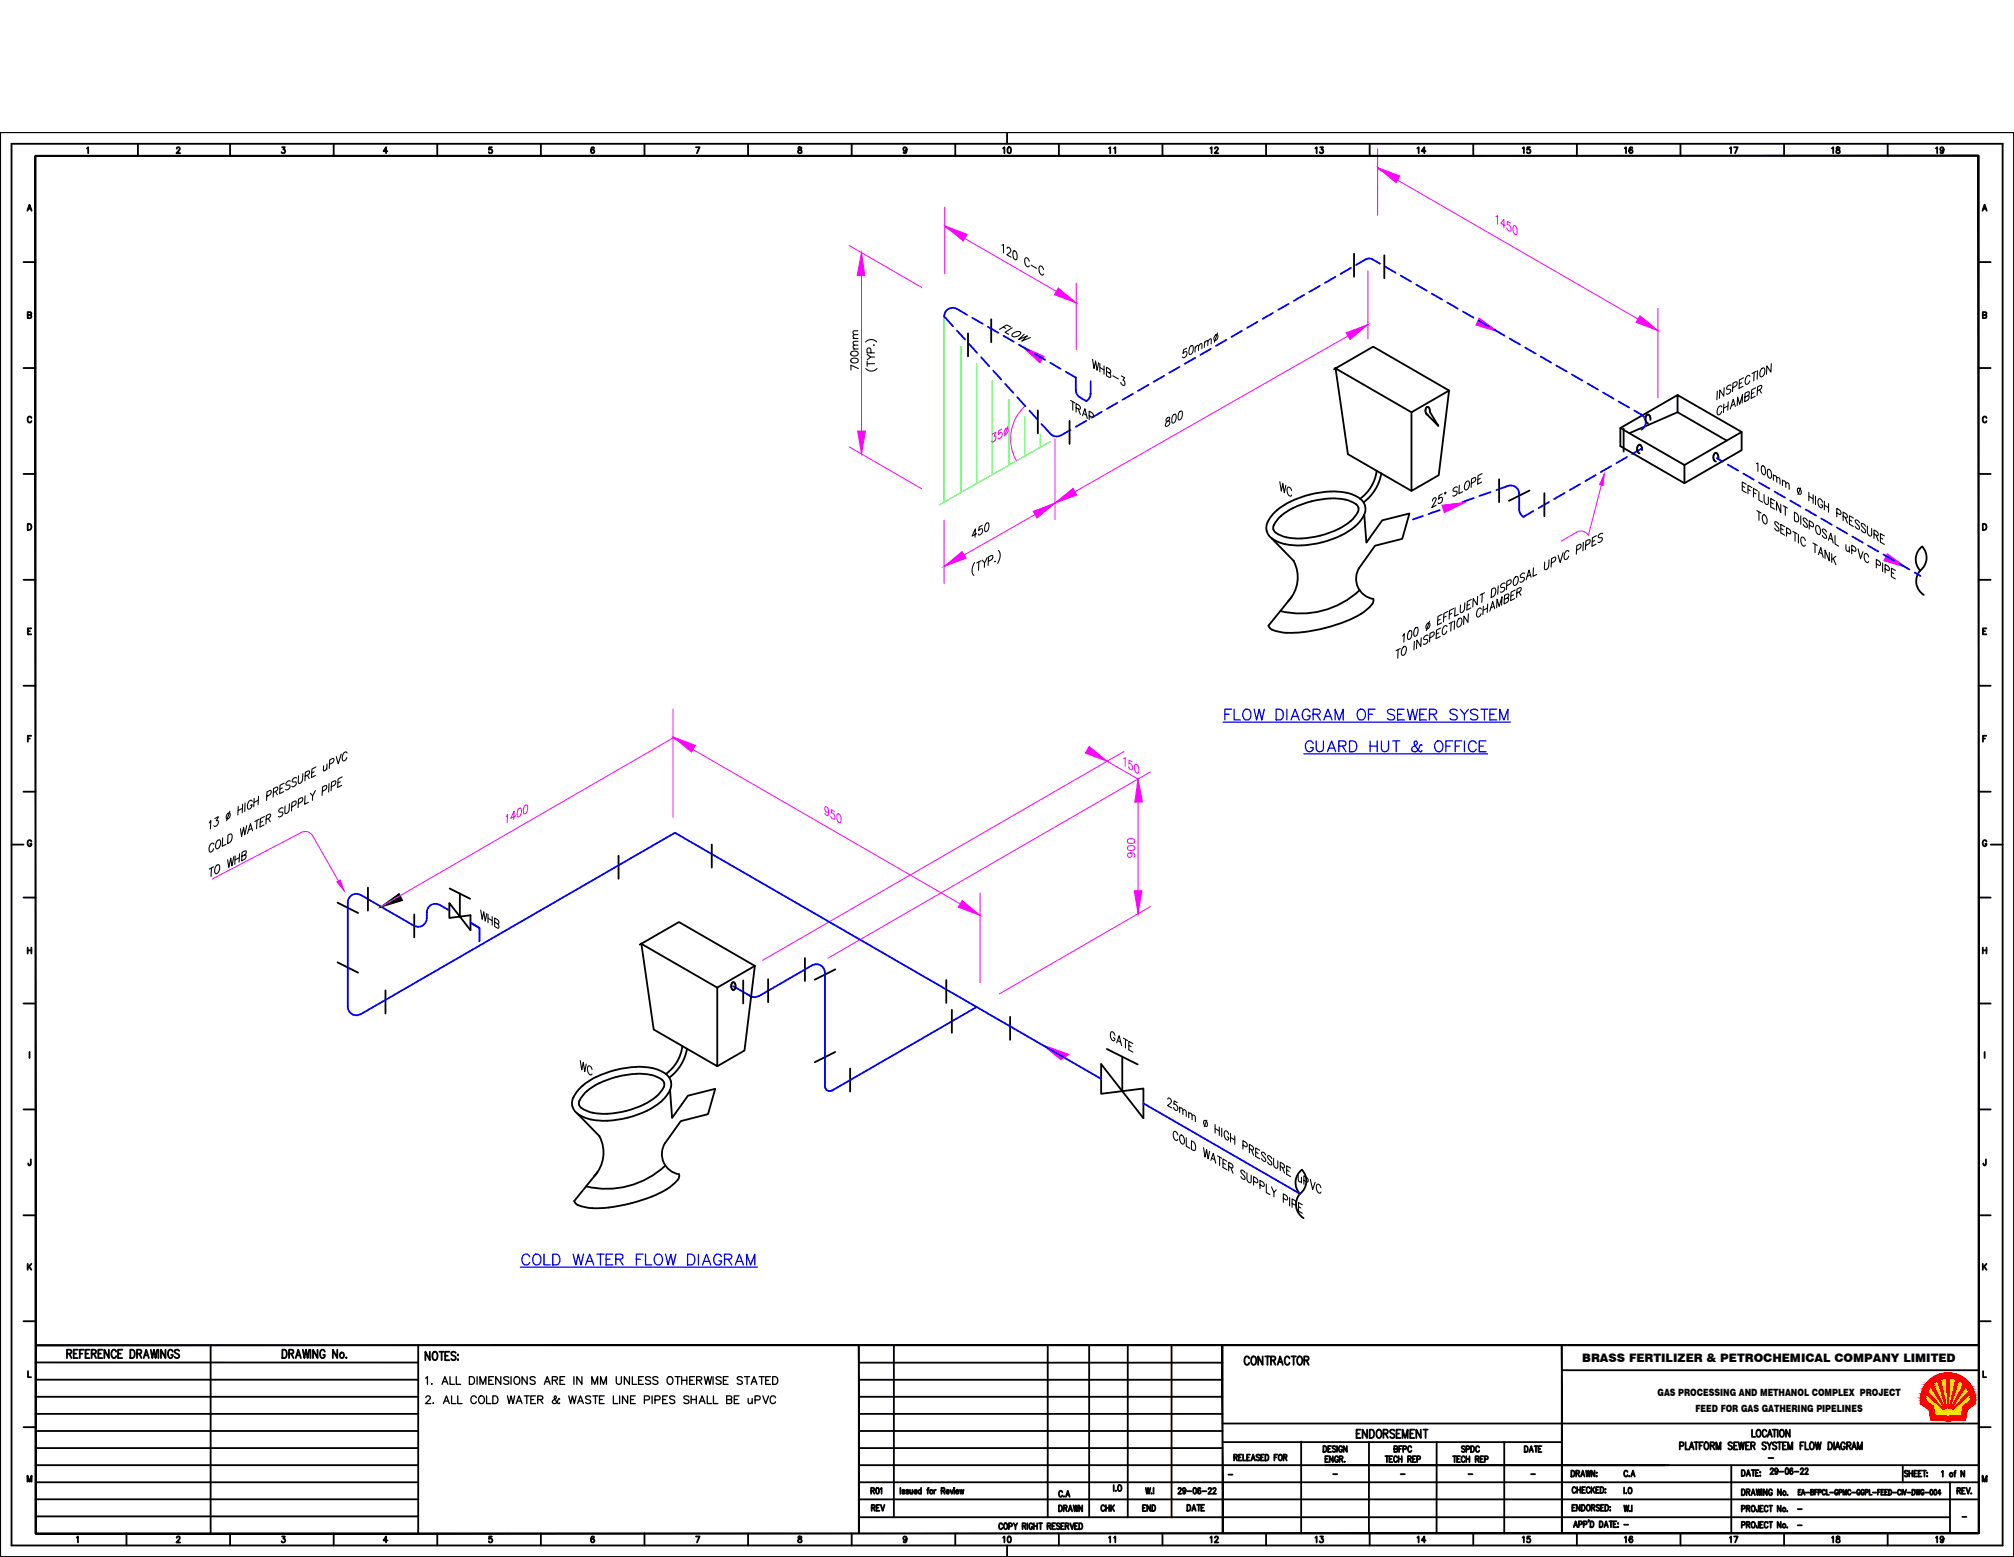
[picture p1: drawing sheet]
<svg xmlns="http://www.w3.org/2000/svg" width="279mm" height="216mm" viewBox="0 0 279 216" stroke-linecap="round" stroke-linejoin="round" font-family="sans-serif">
<defs><g id="words">
<g font-size="4.4">
<text x="180.3" y="70.2" transform="rotate(-90 180.3 70.2)">WC</text>
<text x="83.3" y="150.3" transform="rotate(-90 83.3 150.3)">WC</text>
</g>
<g font-size="4">
<text x="141.5" y="22.6" transform="rotate(-90 141.5 22.6)">10</text>
<text x="166.9" y="22.6">12</text>
<text x="181.7" y="22.6">13</text>
<text x="199" y="22.6" transform="rotate(-90 199 22.6)">14</text>
<text x="210.3" y="22.6">15</text>
<text x="224.4" y="22.6">16</text>
<text x="239.2" y="22.6">17</text>
<text x="253.3" y="22.6">18</text>
<text x="267.8" y="22.6">19</text>
<text x="120.3" y="52.6" transform="rotate(-90 120.3 52.6)">700mm</text>
<text x="141.5" y="215.2" transform="rotate(-90 141.5 215.2)">10</text>
<text x="166.9" y="215.2">12</text>
<text x="181.7" y="215.2">13</text>
<text x="199" y="215.2" transform="rotate(-90 199 215.2)">14</text>
<text x="210.3" y="215.2">15</text>
<text x="224.4" y="215.2">16</text>
<text x="239.2" y="215.2">17</text>
<text x="253.3" y="215.2">18</text>
<text x="267.8" y="215.2">19</text>
</g>
<text font-size="4" fill="#f0f" x="158.8" y="120.3" transform="rotate(-90 158.8 120.3)">900</text>
<g font-size="3.5">
<text x="155.9" y="22.6" transform="rotate(-90 155.9 22.6)">11</text>
<text x="274.1" y="30.3">A</text>
<text x="274.1" y="104.1">F</text>
<text x="274.1" y="118.5">G</text>
<text x="2.8" y="133.3">H</text>
<text x="274.1" y="133.3">H</text>
<text x="274.1" y="206.7">M</text>
<text x="119.9" y="210.6">REV</text>
<text x="152" y="210.6">CHK</text>
<text x="155.9" y="215.2" transform="rotate(-90 155.9 215.2)">11</text>
<text x="157.7" y="210.6">END</text>
</g>
<g font-size="2.6">
<text x="244.5" y="203.6">-</text>
<text x="169.7" y="205.7">-</text>
<text x="184.1" y="205.7">-</text>
<text x="193.3" y="205.7">-</text>
<text x="202.8" y="205.7">-</text>
<text x="211.7" y="205.7">-</text>
<text x="224.4" y="212.7">-</text>
<text x="248.4" y="210.6">-</text>
<text x="248.4" y="212.7">-</text>
<text x="271.3" y="211.7">-</text>
</g>
<text font-size="1.6" x="219.5" y="188.9">BRASS FERTILIZER &amp; PETROCHEMICAL COMPANY LIMITED</text>
<g font-size="1.4">
<text x="230" y="193.6">GAS PROCESSING AND METHANOL COMPLEX PROJECT</text>
<text x="235.2" y="195.8">FEED FOR GAS GATHERING PIPELINES</text>
</g>
</g></defs>
<!-- layer: WALLS1 -->
<g fill="none" stroke="#00f" stroke-width=".18">
<path d="M169.9 99h.6M170.8 98.3h-.9v1.5M171.2 98.3v1.5h.9M172.6 98.6a.55 .55 0 0 1 .6-.2 .55 .55 0 0 1 .3 .5 .65 .65 0 0 1-.1 .7 .65 .65 0 0 1-.7 .2 .95 .95 0 0 1-.1-1.2zM174 98.3l.3 1.5 .4-1.5 .3 1.5 .4-1.5M177 98.3h.5a.8 .8 0 0 1 .6 .8 .8 .8 0 0 1-.6 .7h-.5zM178.5 98.3v1.5M179.1 99.8l.6-1.5 .5 1.5M179.3 99.3h.7M181.7 98.7a.55 .55 0 0 0-.6-.4 .55 .55 0 0 0-.4 .6 .65 .65 0 0 0 .1 .7 .65 .65 0 0 0 .7 .2l.2-.3v-.2h-.3M182.2 99h.8a.36 .36 0 0 0 0-.6l-.8-.1v1.5M182.7 99l.5 .8"/>
<path d="M183.7 99.8l.5-1.5 .6 1.5M183.9 99.3h.7M185.2 99.8v-1.5l.6 1.5 .6-1.5v1.5M188.4 98.6a.56 .56 0 0 1 .7-.2 .56 .56 0 0 1 .3 .5 .66 .66 0 0 1-.1 .7 .66 .66 0 0 1-.7 .2 .95 .95 0 0 1-.2-1.2zM189.8 99h.6M190.8 98.3h-1v1.5M193.5 98.6a.56 .56 0 0 0-.6-.3 .56 .56 0 0 0-.4 .4l.1 .2 .6 .2a.36 .36 0 0 1 .3 .3 .36 .36 0 0 1-.2 .4 .69 .69 0 0 1-.8-.2M193.9 99h.6M194.8 98.3h-.9v1.5h.9M195.3 98.3l.3 1.5 .4-1.5 .3 1.5 .4-1.5M197 99h.5M197.9 98.3h-.9v1.5h.9"/>
<path d="M198.3 99h.9a.36 .36 0 0 0 0-.6l-.9-.1v1.5M198.8 99l.5 .8M202.2 98.6a.56 .56 0 0 0-.6-.3 .56 .56 0 0 0-.4 .4l.1 .2 .6 .2a.36 .36 0 0 1 .2 .3 .36 .36 0 0 1-.1 .4 .69 .69 0 0 1-.8-.2M202.6 98.3l.5 .7 .6-.7M203.1 99v.8M205 98.6a.56 .56 0 0 0-.5-.3 .56 .56 0 0 0-.5 .4l.1 .2 .6 .2a.36 .36 0 0 1 .3 .3 .36 .36 0 0 1-.1 .4 .69 .69 0 0 1-.9-.2M205.4 98.3h1M205.9 98.3v1.5M206.7 99h.6M207.6 98.3h-.9v1.5h.9M208.1 99.8v-1.5l.5 1.5 .6-1.5v1.5M169.7 100.1h39.8"/>
<path d="M180.9 104.5h25.5M182.2 103.1a.55 .55 0 0 0-.7-.4 .55 .55 0 0 0-.4 .6 .65 .65 0 0 0 .1 .7 .65 .65 0 0 0 .8 .2l.2-.3v-.2h-.4M182.6 102.7v1.1a.5 .5 0 0 0 .5 .4 .5 .5 0 0 0 .5-.4v-1.1M184.2 104.2l.5-1.5 .6 1.5M184.4 103.7h.7M185.7 103.5l.9-.1a.35 .35 0 0 0 0-.6l-.9-.1v1.5M186.2 103.5l.5 .7M187.2 102.7h.5a.8 .8 0 0 1 .5 .8 .8 .8 0 0 1-.5 .7h-.5zM190.1 102.7v1.5M190.1 103.5h1M191.1 102.7v1.5M191.6 102.7v1.1a.5 .5 0 0 0 .5 .4 .5 .5 0 0 0 .5-.4v-1.1"/>
<path d="M193.2 102.7h1M193.7 102.7v1.5M197.3 103.4l-.2-.2-.1 .3a.85 .85 0 0 1-.9 .7 .36 .36 0 0 1-.3-.2 .36 .36 0 0 1 .2-.4l.5-.3a.31 .31 0 0 0 .1-.3 .31 .31 0 0 0-.2-.3l-.1 .1a.55 .55 0 0 0 .1 .7l.5 .7h.3l.1-.1M199.3 102.8a.72 .72 0 0 1 .9 .3 .72 .72 0 0 1-.2 .9 .55 .55 0 0 1-.6 .2 .55 .55 0 0 1-.4-.5 .93 .93 0 0 1 .3-.9zM200.6 103.5h.6M201.5 102.7h-.9v1.5M201.9 103.5h.5M202.8 102.7h-.9v1.5M203.2 102.7v1.5M204.8 103.1a.55 .55 0 0 0-.6-.4 .55 .55 0 0 0-.5 .6 .65 .65 0 0 0 .2 .7 .65 .65 0 0 0 .7 .2l.2-.3M205.2 103.5h.6M206.1 102.7h-.9v1.5h.9"/>
<path d="M72.2 175.7h32.9M73.5 174.3a.55 .55 0 0 0-.6-.4 .55 .55 0 0 0-.5 .6 .66 .66 0 0 0 .2 .7 .66 .66 0 0 0 .7 .1l.2-.3M74.1 174.1a.55 .55 0 0 1 .6-.2 .55 .55 0 0 1 .3 .6 .66 .66 0 0 1-.1 .7 .66 .66 0 0 1-.7 .1 .92 .92 0 0 1-.1-1.2zM75.5 173.9v1.5h.8M76.7 173.9h.5a.8 .8 0 0 1 .5 .8 .8 .8 0 0 1-.5 .7h-.5zM79.5 173.9l.4 1.5 .3-1.5 .4 1.5 .4-1.5M81.2 175.4l.6-1.5 .6 1.5M81.4 174.9h.8M82.8 173.9h1M83.3 173.9v1.5M84.1 174.6h.5M85 173.9h-.9v1.5h.9"/>
<path d="M85.4 174.6h.7l.3-.1a.35 .35 0 0 0-.1-.5l-.9-.1v1.5M85.9 174.6l.5 .8M88.3 174.6h.5M89.2 173.9h-.9v1.5M89.6 173.9v1.5h.8M90.9 174.1a.55 .55 0 0 1 .6-.2 .55 .55 0 0 1 .4 .6 .66 .66 0 0 1-.1 .7 .66 .66 0 0 1-.8 .1 .92 .92 0 0 1-.1-1.2zM92.3 173.9l.4 1.5 .3-1.5 .4 1.5 .4-1.5M95.4 173.9h.5a.79 .79 0 0 1 .5 .8 .79 .79 0 0 1-.5 .7h-.5zM96.9 173.9v1.5M97.5 175.4l.5-1.5 .6 1.5M97.7 174.9h.7M100.1 174.3a.55 .55 0 0 0-.6-.4 .55 .55 0 0 0-.5 .6 .66 .66 0 0 0 .2 .7 .66 .66 0 0 0 .7 .1l.2-.3v-.2h-.4"/>
<path d="M100.5 174.6h.9a.34 .34 0 0 0 0-.6l-.9-.1v1.5M101 174.6l.5 .8M102 175.4l.6-1.5 .5 1.5M102.2 174.9h.7M103.6 175.4v-1.5l.5 1.5 .6-1.5v1.5"/>
</g>
<!-- layer: DIM -->
<g fill="#f0f" stroke="#f0f" stroke-width=".14">
<path d="M144.7 144.9l3.6 1.3-1.1 .7z"/>
<path d="M157.9 108l.6 3.2h-1.1z"/>
<path d="M157.4 123.5h1l-.5 3.2z"/>
<path d="M93.4 102.2l3.1 1.2-.6 .9z"/>
<path d="M133.5 124.9l2.5 2-3.1-1.1z"/>
<path d="M46.7 122.3l.5-.3 .5 1.5z"/>
<path d="M151.1 103.5l2.5 2.1-3-1.2z"/>
<path d="M205.2 44.1l2.6 1.9-3.1-.9z"/>
<path d="M227.5 43.8l2.5 2-3-1.1z"/>
<path d="M119.5 35l.5 3.2h-1.1z"/>
<path d="M119 59.8h1.1l-.6 3.1z"/>
<path d="M143.3 70.9l3.1-1.1-2.5 2z"/>
<path d="M131 78.5l2.5-2 .5 .9z"/>
<path d="M146.4 69.8l2.5-2.1 .5 .9z"/>
<path d="M141.9 48.1l2.9 1.3-.5 .9z"/>
<path d="M200.1 70.1l3.2-.4-2.9 1.4z"/>
<path d="M222.5 65.8l-.1 1.5-.5-.1z"/>
<path d="M186.8 46.1l3-1.1-2.5 2.1z"/>
<path d="M131.1 31.3l3.1 1.2-.6 .9z"/>
<path d="M146.8 39.9l2.5 2.1-3-1.1z"/>
<path d="M191.2 23.3l3 1.1-.5 .9z"/>
<path d="M261.8 76.8l2.6 1.9-3.1-1z"/>
</g>
<!-- layer: 0 -->
<g fill="none" stroke="#000" stroke-width=".25">
<path d="M187.8 35.2v3.2M192 35.4v3.2M134.3 46.2v3.2M137.5 44.3v3.2M144 56.9v3.2M148.4 58.4v3.2M185.2 51l10.6 6.2 5.2-3-10.5-6.1-5.4 3.1M185.3 51.1l1.7 11.9 8.8 5.1M197.8 56.7v.5M197.8 56.7a.28 .28 0 0 1 .3-.3 .28 .28 0 0 1 .2 .3M197.8 57.2l.1 .2M197.9 57.5h.2"/>
<path d="M198.3 56.7l.1 .4M198.4 57.1l1.1 2-1.7-1.8M201 54.2l-1.4 11.7-3.8 2.2v-10.9M224.8 59.4v2.5l8.9 5.1 7.9-4.6v-2.5M225.2 59.4v3.2M228.4 58.5l.1 .1M228.4 57.7a.86 .86 0 0 0 0 .8M228.5 57.5l-.1 .2M228.5 58.6l.1 .1M228.5 57.5h.2M228.7 57.5l.2 .2M228.9 57.7l.1 .5"/>
<path d="M232.7 54.8l8.9 5.1-7.9 4.6-8.9-5.1 7.9-4.6v2.4M177 73.9l.7 .4 .8 .2M177.1 70.8a3.6 3.6 0 0 0-1.4 2.5 1.83 1.83 0 0 0 .7 1.3l3.1 3.2a4.8 4.8 0 0 1-.8 5.6M177.7 71.5l-.8 1a.91 .91 0 0 0 .1 1.4M178.5 74.5l2 .2M184.6 69.1a13.6 13.6 0 0 0-5.2 1.3M184.6 69.1a5.3 5.3 0 0 1 3.7 1l.2 .3a1.81 1.81 0 0 1-.8 1.6l-1 .8-1 .6M185.7 73.4a13.6 13.6 0 0 1-5.2 1.3M186.1 74.2a12.8 12.8 0 0 1-8.2 1.2l-1.5-.8M188.7 69.2a1.76 1.76 0 0 1 .5 2.2M189.3 71.4a6.6 6.6 0 0 1-3.2 2.8M189.3 71.4l.3 3.8 2.1-3 3.8-1-1 3.5-3.7 1-2.2 3a2.85 2.85 0 0 0 1.9 4.4 1.03 1.03 0 0 1-.4 1 13.6 13.6 0 0 1-6.3 3l-1.5 .3a11.2 11.2 0 0 1-5.8-.1"/>
<path d="M191 65.3a5.6 5.6 0 0 1-2.3 3.8 8.1 8.1 0 0 0-6.1-.7l-.9 .2M191.6 65.6a6.3 6.3 0 0 1-2.4 4.1M208 66.5v3.1M212.2 68l-2.9 1.4M214.2 68.4v3.2M226 60.1l6.7-2.9 6.8 3.9M227.6 61.7l.2 .3v.4M227.6 61.7a.55 .55 0 0 0-.5 .3 .55 .55 0 0 0 .1 .6l.3 .3M233.7 64.5v2.5M237.7 63.2v.4M237.7 63.6l.2 .3 .1 .1M237.7 63.2a.31 .31 0 0 1 .3-.4 .31 .31 0 0 1 .4 .4"/>
<path d="M238.4 63.2v.4M266.4 79.1a2.25 2.25 0 0 0 .5 3.4M266.7 75.8a2.25 2.25 0 0 0-.3 3.3M266.7 75.8a2.25 2.25 0 0 1-.3 3.3M179.2 82.8l-3.2 3.9 .2 .5 .3 .1M188.6 81.8a11.9 11.9 0 0 1-11 2.9M85.8 118.7v3.2M98.7 117.1v3.2M46.8 133.4l2.9 1.5M46.8 125.2l2.9 1.4M51 123.1v3.2M53.5 137.3v3.2"/>
<path d="M57.5 126.8v3.2M62.3 125.2v2.1l3-.4v2.1zM62.4 123.2l2.8 1.4M63.8 123.9v3.2M88.9 130.8l10.6 6.1 5.2-3-10.5-6-5.4 3.1M89 130.9l1.7 11.9 8.8 5v-10.9M101.5 136.5v.4M101.5 136.9a.27 .27 0 0 0 .2 .4 .27 .27 0 0 0 .3-.3M101.5 136.5a.28 .28 0 0 1 .2-.3 .28 .28 0 0 1 .3 .3M102 136.5v.4M103.1 136v3.1M104.7 133.9l-1.4 11.8-3.8 2.1"/>
<path d="M106.6 135.8v3.2M111.7 132.8v3.2M115.9 134.4l-2.9 1.4M131.3 135.9v3.2M80.1 154.4l3.1 3.2a4.8 4.8 0 0 1-.8 5.5M80.8 150.6a3.6 3.6 0 0 0-1.4 2.5 1.76 1.76 0 0 0 .7 1.3M81.4 151.3l-.8 .9a.9 .9 0 0 0 0 1.4M88.2 147.9a6.1 6.1 0 0 1 4.4 1.2 1.76 1.76 0 0 1 .3 2.1M88.2 147.9a14.5 14.5 0 0 0-5.5 1.4M88.3 148.9l2 .1M88.3 148.9a13.6 13.6 0 0 0-5.2 1.3M90.3 149l.8 .3a1.25 1.25 0 0 1 1.1 1.1 4.6 4.6 0 0 1-2.8 2.7 11.6 11.6 0 0 1-7.6 1.1l-1.1-.6"/>
<path d="M92.9 151.2a8.1 8.1 0 0 1-4.9 3.5 11.4 11.4 0 0 1-6.8 .3l-1.1-.6M93 151.2l.2 3.8 2.2-3.1 3.8-.9-1 3.5-3.8 1-2.1 3a2.83 2.83 0 0 0 1.9 4.3 1.03 1.03 0 0 1-.4 1.1 13.6 13.6 0 0 1-6.3 3l-1.5 .3a11 11 0 0 1-5.8-.1l-.4-.3-.1-.3M94.7 145.1a5.6 5.6 0 0 1-2.3 3.8M95.3 145.4a6.3 6.3 0 0 1-2.4 4M115.9 145.9l-2.9 1.4M117.9 148.2v3.2M132 140v3.2M140.1 141v3.2M152.8 147.6v4.1l5.8-.8v4.2zM153.6 145.5l4.2 2.1M155.7 146.5v4.8M82.9 162.5l-3.2 4"/>
<path d="M92.3 161.6a11.9 11.9 0 0 1-11 2.9M180.3 162.5l.3-.3a2.24 2.24 0 0 1-.3 3.3 2.24 2.24 0 0 1 0-3zM180.3 165.5a2.25 2.25 0 0 0 .5 3.4"/>
</g>
<g fill="none" stroke="#00f" stroke-width=".25">
<path d="M183.1 39.6l-1.5 .9M185.3 38.4l-1.5 .8M187.4 37.1l-1.4 .9M191.4 36.6l-1-.6-.5-.2-.4 .2-1.4 .7M192.2 37l1.4 .8M194.3 38.2l1.4 .8M196.5 39.5l1.4 .8M132.8 45.8l1.1 1.3M134.2 43.7l-1.4-.9a1.19 1.19 0 0 0-1.8 1.1l1.2 1.3M134.4 47.7l1.2 1.2M134.9 44.1l1.4 .8M136.1 49.5l1.1 1.3"/>
<path d="M137 45.3l1.5 .8M137.8 51.4l1.1 1.2M139.2 46.6l1.5 .8M139.5 53.2l1.1 1.3M141.1 55.1l1.2 1.2M141.4 47.8l1.4 .8M142.8 56.9l1.1 1.3M143.5 49.1l1.5 .8M144.5 58.8l1.2 1.3a1.19 1.19 0 0 0 1.5 .3l1.3-.8M145.7 50.3l1.4 .8M147.8 51.6l1.4 .8v1.7a1.19 1.19 0 0 0 .6 1l.9 .5M150.7 58.4l-1.5 .8"/>
<path d="M151.3 54.6a1.19 1.19 0 0 1-.6 1M151.3 52.9v1.7M152.8 57.1l-1.4 .8M155 55.9l-1.4 .8M157.2 54.6l-1.5 .8M159.3 53.4l-1.4 .8M161.5 52.1l-1.5 .8M163.6 50.9l-1.4 .8M165.8 49.6l-1.4 .9M168 48.4l-1.5 .8M170.1 47.1l-1.4 .9M172.3 45.9l-1.5 .8"/>
<path d="M174.4 44.6l-1.4 .9M176.6 43.4l-1.4 .8M178.8 42.1l-1.5 .9M180.9 40.9l-1.4 .8M198.6 40.7l1.5 .8M200.8 42l1.4 .8M203 43.2l1.4 .8M205.1 44.4l1.5 .9M207.3 45.7l1.4 .8M209.4 46.9l1.5 .9M211.6 48.2l1.4 .8M213.8 49.4l1.4 .9"/>
<path d="M215.9 50.7l1.4 .8M218.1 51.9l1.4 .9M220.2 53.2l1.5 .8M222.4 54.4l1.4 .9M224.6 55.7l1.4 .8M226.7 56.9a2.14 2.14 0 0 1 1.6 1.3 1.19 1.19 0 0 1-.6 1.4M197.4 71.6l-1.4 .4M199.7 70.7l-1.5 .6M202.1 69.9l-1.6 .5M204.4 69.1l-1.5 .5M206.8 68.2l-1.6 .6M207.6 68l1.4-.5a1.19 1.19 0 0 1 1.8 1v2.1v.4l.2 .4 .4 .3 1.3-.8"/>
<path d="M214.9 69.6l-1.5 .9M217.1 68.4l-1.5 .8M219.2 67.1l-1.4 .9M221.4 65.9l-1.5 .8M223.5 64.6l-1.4 .9M225.7 63.4l-1.4 .8M227.8 62.2l-1.4 .8M238.2 63.5l.8 .5M239.7 64.4l1.4 .9M241.9 65.7l1.4 .8M244 66.9l1.5 .8M246.2 68.2l1.4 .8"/>
<path d="M248.3 69.4l1.5 .8M250.5 70.7l1.4 .8M252.7 71.9l1.4 .8M254.8 73.2l1.5 .8M257 74.4l1.4 .8M259.1 75.6l1.5 .9M261.3 76.9l1.4 .8M263.5 78.1l1.4 .9M265.6 79.4l.8 .5M62.3 126.2l-1.3-.7a1.19 1.19 0 0 0-1.8 1 1.69 1.69 0 0 1-.6 1.9 1.21 1.21 0 0 1-1.2 0l-7.4-4.3a1.19 1.19 0 0 0-1.8 1v14.5a1.19 1.19 0 0 0 1.8 1l43.6-25.1 41.9 24.1M66.5 128.7l-1.2-.8 1.2 .8v1.8M101.7 136.7l2.5 1.5"/>
<path d="M104 138a1.19 1.19 0 0 0 1.3 .1M105.3 138.1l7.4-4.2a1.19 1.19 0 0 1 1.7 1v15.7a.66 .66 0 0 0 1 .6l20.1-11.6M135.5 139.6l17.3 10M158.6 153l21.8 12.5"/>
</g>
<!-- layer: DIM -->
<g fill="none" stroke="#f0f" stroke-width=".14">
<path d="M117.8 34l10.1 5.8M119.5 35v27.9M131.1 31.5l18.2 10.5M131.1 28.7v9.3M149.3 39.3v9.2M189.8 37.6v9.4M191.1 23.4l38.9 22.4M191.1 20.6v9.3M207.5 30l.2-.1v1.2M208.8 31.3l-.6-.3 .4-.6v1.2M209.6 30.9l-.5-.2v.5a.52 .52 0 0 1 .5 .3 .52 .52 0 0 1-.1 .5h-.2l-.3-.4M210 31.3a.84 .84 0 0 1 .3 1.2 .84 .84 0 0 1-.3-1.2z"/>
<path d="M139 59.5l-.4 .2-.1 .6v-.1a.31 .31 0 0 1 .5-.2 .56 .56 0 0 1-.5 .8l-.1-.1M139.5 59.4h.2a.46 .46 0 0 1 .2 .5 .46 .46 0 0 1-.5 .3l-.1-.3zM139.8 59.1l-.4 1.4M142.2 56.3a6.2 6.2 0 0 0-1.2 7.6M189.8 45l-58.8 33.5M189.8 44.7h.1M230 42.7v12.5M117.8 62l10.1 5.8M131 72.1v8.8M137.7 60.2l.5-.3-.3 .6h.2a.56 .56 0 0 1-.5 .8v-.1M146.4 69.8h.1M146.4 60.9v11.2"/>
<path d="M218.7 73.8a1.19 1.19 0 0 1 1.6 .4M218.7 73.8l-2.1 1.2M222.5 65.8l-2.1 8.4M93.4 98.3v15M70.2 113.3l.2-.4v1.2M71.5 113.1l-.6 .4 .4-1v1.1M71.9 112.2l.3-.2a.86 .86 0 0 1-.4 1.3l-.1-.6zM72.8 111.8l.3-.2a.83 .83 0 0 1-.4 1.3l-.1-.4zM93.4 102.3l42.6 24.6M93.4 102.3h.1M93.4 102.3l-40.5 23.4M115 112.4l-.1 .2a.43 .43 0 0 1-.5-.2 .43 .43 0 0 1 .1-.5 .79 .79 0 0 1 .3 1.2l-.2-.1-.2-.2"/>
<path d="M115.7 112.5l-.4-.2v.4a.52 .52 0 0 1 .5 .3 .52 .52 0 0 1-.1 .6l-.2-.1-.2-.3M116.2 112.8a.83 .83 0 0 1 .4 1.3 .83 .83 0 0 1-.4-1.3zM153.6 105.6h.1M153.6 105.6l4.3 2.4v18.7M155.9 105.2l.2-.1v1.2M155.9 104.2l-50.1 29M157.1 105.6l-.5-.2v.5a.53 .53 0 0 1 .5 .3 .53 .53 0 0 1-.1 .5l-.2-.1-.2-.3M157.5 106a.83 .83 0 0 1 .4 1.2 .83 .83 0 0 1-.4-1.2zM159.6 107l-44.7 25.9M29.4 121.9l12.3-6.4a1.19 1.19 0 0 1 1.7 .4l4.3 7.6M136 126.9h.1M136 123.8v12.4"/>
<path d="M159.6 125.7l-21 12.1"/>
</g>
<!-- layer: 0 -->
<path d="M52.7 125.8l2.7-1.9 .4 1z" fill="#000" stroke="#000" stroke-width=".14"/>
<!-- layer: WALLS2 -->
<g fill="none" stroke="#000" stroke-width=".15">
<path d="M139.2 45.3l.3 .2M140.2 45.3l-.6-.2-.9 .6M140.4 45.5l-1 .6 .5 .3M140.5 46.2l.6-.2 .5 .1a.72 .72 0 0 1-1 .6l-.2-.2zM142.1 46.3l-.8 .8 1.2-.5-.8 .7 1.2-.5M238.2 54.2v1.2M238.9 56.4l-.1-.1a.82 .82 0 0 0-.4 1.2l.2-.1 .2-.3M239.2 56l-.1 1.2M239.2 53.8l-.1 1.1-.5-.8-.1 1.1M239.7 56.3l-.6 .3M239.8 55.7l-.1 1.2M240.1 53.4a.4 .4 0 0 0-.4 .1 .4 .4 0 0 0-.1 .5h.4a.42 .42 0 0 1 0 .5 .42 .42 0 0 1-.5 .1"/>
<path d="M240.4 53.8l.5-.4 .1-.3-.1-.2-.5 .2-.1 1.2M240.6 56l-.4 .3M240.7 56.4l-.2-1-.5 1.3M241.6 53.1l-.3 .1M241.7 55.9v-1.2l-.4 1.4-.2-1-.1 1.1M241.9 52.4l-.6 .3v1.2l.5-.3M242.5 54.9h.1l.1 .1-.1 .3-.6 .4 .1-1.2 .5-.2 .1 .3-.1 .2-.5 .3M242.8 52.2l-.1-.2a.82 .82 0 0 0-.4 1.3l.2-.1 .2-.4M243.3 54.5l-.3 .1M243.4 51.6l-.1 1.2M243.6 53.8l-.6 .3-.1 1.1 .6-.3M243.6 51.5l-.6 .3"/>
<path d="M243.8 54.2l.6-.4v-.2l-.1-.2-.5 .2v1.2M243.8 51.4v1.2M244.1 54l.3 .5M244.3 51.2l.3-.2a.68 .68 0 0 1 0 1.1l-.2 .2a.69 .69 0 0 1-.1-1.1zM245.7 50.4v1.2l-.6-.9v1.2M135.2 78a1.53 1.53 0 0 0-.1 1.8M135.8 77.9l-.1 1.2M136.1 77.8l-.6 .3M136.6 78.1v.6M137 77.3l-.4 .8-.3-.4M137.1 77.8l.5-.3 .1-.2v-.3l-.6 .2v1.2M138 77.8v.1l.1-.1"/>
<path d="M138.5 76.3a1.41 1.41 0 0 1-.1 1.8M198.7 69.5a.33 .33 0 0 1 .2-.4 .33 .33 0 0 1 .3 0l-.6 1.3 .6-.3M200.1 68.5l-.5 .2v.5l.1-.2h.3a.52 .52 0 0 1 0 .5 .52 .52 0 0 1-.5 .3v-.1M200.5 68.3h.1l-.2 .2zM202.2 67.6a.4 .4 0 0 0-.5 .1 .4 .4 0 0 0 0 .4h.4a.42 .42 0 0 1-.1 .5 .42 .42 0 0 1-.5 .1M202.4 67.3v1.2l.5-.3M203.4 66.8l.2-.1a.69 .69 0 0 1 0 1.1l-.2 .1a.66 .66 0 0 1 0-1zM204.1 67l.5-.3 .1-.4v-.1l-.6 .2v1.2M205.4 66.3l-.4 .2M205.6 65.7l-.5 .3-.1 1.1 .5-.3M211.5 79.5a.4 .4 0 0 0-.4 .1 .4 .4 0 0 0-.1 .5h.3a.38 .38 0 0 1 .1 .5 .38 .38 0 0 1-.5 .1M212.3 79.7l-.4 .2"/>
<path d="M212.7 78.7v1.2l.5-.2M214.9 77.6l-.1 1.1-.3 .3-.2-.1-.1-.1 .1-.9M215.2 78.1l.5-.3 .1-.4v-.2l-.6 .3v1.1M216.8 76.6l-.4 1.4-.2-1M217.6 76.5l-.1-.2a.82 .82 0 0 0-.4 1.3l.3-.1 .2-.4M218.7 76.3l.6-.4v-.4l-.6 .2v1.1M219.7 75.2l-.1 1.2M220 75.6l.5-.3 .1-.3-.1-.2-.5 .2-.1 1.2M221.2 75l-.3 .1M221.5 74.3l-.6 .3v1.1l.5-.2M222.3 74a.4 .4 0 0 0-.4 .1 .4 .4 0 0 0-.1 .4h.3a.38 .38 0 0 1 .1 .6 .38 .38 0 0 1-.5 .1M194 90.1l-.1 1.2"/>
<path d="M194.3 89.9l-.6 .3M194.6 88.2l.2-.3v1.1M194.7 89.7l.3-.1a.82 .82 0 0 1-.4 1.3 .92 .92 0 0 1 .1-1.2zM195.4 87.6l.4-.2a.83 .83 0 0 1-.4 1.3l-.1-.4zM196.2 88.9v1.2M196.3 87.2l.3-.2a.83 .83 0 0 1-.4 1.2l-.1-.3zM197.2 88.5l-.1 1.1-.5-.8-.1 1.1M198 86.4h.2a.46 .46 0 0 1 .2 .5 .46 .46 0 0 1-.5 .3l-.1-.3zM198.1 88.1a.4 .4 0 0 0-.4 .1 .4 .4 0 0 0-.1 .5h.4a.43 .43 0 0 1-.1 .5 .43 .43 0 0 1-.4 .1M198.3 86.1l-.4 1.4M198.4 88.5a.74 .74 0 0 0 .6-.6l-.1-.3-.5 .2-.1 1.2M199.6 87.8l-.3 .1"/>
<path d="M199.8 85.9l-.3 .1M199.9 87.1l-.6 .3-.1 1.2 .6-.3M200 85.2l-.5 .3-.1 1.2 .6-.3M200.6 85.4l-.3 .2M200.7 86.9l-.1-.2a.83 .83 0 0 0-.4 1.3l.3-.1 .2-.4M200.9 84.8l-.6 .3-.1 1.1M201.3 86.3v1.2M201.4 85l-.3 .2M201.6 86.2l-.6 .3M201.7 84.4l-.6 .3-.1 1.1M201.8 86.1l-.1 1.2M201.9 84.3l-.1 1.1 .5-.2"/>
<path d="M202.3 85.9l.3-.2a.68 .68 0 0 1 0 1.1l-.3 .2a.69 .69 0 0 1 0-1.1zM203.2 83.6l-.1 1-.3 .3-.1 .1-.1-.3v-.8M203.7 85.1l-.1 1.2-.5-.9-.1 1.2M203.9 83.8l-.4 .2M204.1 83.1l-.5 .3-.1 1.2 .6-.3M205 82.7l-.1 1.2-.5-.9-.1 1.2M205.5 84.5l-.1-.2a.82 .82 0 0 0-.4 1.3l.2-.1 .3-.4M205.6 82.3v1.2M205.8 84.1l-.1 1.1M205.9 82.2l-.6 .3M206.4 84.3l-.6 .3M206.4 83.8l-.1 1.1"/>
<path d="M206.9 81.7l.5-.2a.9 .9 0 0 1-.5 1.4zM207.3 84.1l-.5 .2M207.4 84.4l-.3-1-.4 1.4M207.8 81.2v1.2M208.3 83.9l.1-1.2-.4 1.4-.3-1-.1 1.2M208.8 80.9a.41 .41 0 0 0-.5 .1 .41 .41 0 0 0-.1 .5h.5a.43 .43 0 0 1-.1 .5 .43 .43 0 0 1-.5 .1M209 81.2l.5-.3 .1-.4v-.1l-.5 .2-.1 1.2M209.1 82.9l.2 .1-.1 .3-.5 .4v-1.1l.6-.2-.1 .4-.5 .3M210 82.5l-.4 .2M210.2 81.8l-.6 .3v1.2l.5-.3M210.2 80l.2-.1a.69 .69 0 0 1 0 1.1l-.2 .2a.68 .68 0 0 1-.1-1.1zM210.4 82.2l.5-.3 .2-.3-.1-.1-.5 .2-.1 1.2"/>
<path d="M210.7 82.1l.3 .4M212.4 80l-.3-1-.4 1.4M29 114.1l.3-.3-.1 1.2M29.7 117.1l-.2-.2a.82 .82 0 0 0-.4 1.3l.3-.1 .2-.4M29.8 113.5l.5-.2-.3 .5h.1a.49 .49 0 0 1 .1 .5 .49 .49 0 0 1-.5 .3v-.1M30.1 120l.1-.1a.69 .69 0 0 1 .1 1.1l-.3 .2a.69 .69 0 0 1 0-1.1zM30.1 116.6l.3-.2a.69 .69 0 0 1 0 1.1l-.3 .2a.68 .68 0 0 1 0-1.1zM30.9 116.2l-.1 1.1 .5-.2M31.6 112.8l.2-.1a.46 .46 0 0 1 .1 .5 .46 .46 0 0 1-.4 .4l-.1-.4zM31.6 115.8l.5-.2a.9 .9 0 0 1-.5 1.4zM31.9 112.5l-.5 1.3M32.4 118.8l-.2 1.3-.2-1.1-.3 1.3-.1-1.1"/>
<path d="M32.6 118.7v1.2M33.1 111.8l-.1 1.2M33.2 118.9l-.6 .3M33.2 118.4v1.1M33.6 112.1l-.6 .3M33.7 111.5l-.1 1.2M33.9 118.6l.2-.1v.2l-.1 .4-.5 .3 .1-1.2 .5-.2 .1 .1-.1 .3-.6 .4M34 111.3v1.2M34.2 114.5l-.2 1.3-.2-1.1-.3 1.3-.1-1.1M34.9 114.9l-.4 .2M35 111.1l-.1-.1a.82 .82 0 0 0-.4 1.2l.3-.2 .2-.4-.3 .1M35 115.2l-.3-1-.4 1.4"/>
<path d="M35.3 110.7l-.1 1.2M35.7 113.7l-.1 1.2M35.8 111l-.6 .3M35.9 110.4l-.1 1.2M36 113.6l-.7 .3M36.4 113.9l-.3 .2M36.7 113.2l-.6 .3v1.2l.5-.3M36.9 113.6l.5-.3 .1-.4h-.2l-.4 .2v1.2M37 110.4l.5-.3 .1-.4-.1-.1-.5 .2v1.2M37.2 113.5l.3 .5M37.9 109.9l.5-.3 .1-.3v-.2l-.5 .2-.1 1.2M38.2 109.7l.3 .5"/>
<path d="M39.2 109.3l-.4 .1M39.3 112.1a.4 .4 0 0 0-.5 0 .4 .4 0 0 0-.1 .5h.4a.38 .38 0 0 1 .1 .5 .38 .38 0 0 1-.6 .1M39.4 108.6l-.5 .3-.1 1.2 .6-.3M40.2 111.5l-.1 1-.3 .3h-.3v-.2v-.8M40.3 108.3a.41 .41 0 0 0-.5 .1 .41 .41 0 0 0-.1 .5h.4a.38 .38 0 0 1 .1 .5 .38 .38 0 0 1-.6 .1M40.5 111.9l.5-.3 .1-.2-.1-.3-.5 .2-.1 1.2M41.1 107.9a.4 .4 0 0 0-.4 .1 .4 .4 0 0 0-.1 .4h.4a.43 .43 0 0 1 0 .5 .43 .43 0 0 1-.5 .1M41.4 111.4l.5-.3 .1-.4-.1-.1-.5 .2-.1 1.2M42 107.3l-.1 1-.3 .3h-.1l-.1-.2v-.8M42.3 110.4v1.1l.5-.2M42.3 107.7l.6-.4v-.4h-.2l-.3 .2-.1 1.2M42.6 107.5l.3 .5"/>
<path d="M43.4 110.4l-.1 .6M43.6 107l-.4 .2M43.8 109.6l-.4 .8-.3-.4M43.8 106.4l-.5 .2-.1 1.2 .6-.3M44.7 109.7a.74 .74 0 0 0 .6-.5v-.3l-.6 .2v1.2M44.9 106.2v.7l.2-.1 .2-.3M45.4 105.9l-.1 .8M45.6 108.7v1.1M45.7 106l.5-.3 .1-.4-.1-.1-.5 .2v1.2M46 109.1l.5-.4v-.4l-.5 .2-.1 1.2M47.2 108.4l-.3 .2M47.3 104.6l-.4 1.3-.2-1"/>
<path d="M47.5 107.7l-.6 .3-.1 1.2 .6-.3M48.1 104.4l-.1-.1a.82 .82 0 0 0-.4 1.2l.3-.1 .2-.4M29.3 120.4v1.1M29.6 120.2l-.6 .3"/>
</g>
<!-- layer: 0 -->
<g fill="none" stroke="#000" stroke-width=".15">
<path d="M139 34l.2-.1v1.2M139.7 34.5l.1-.2a.41 .41 0 0 1 .4 .2 .41 .41 0 0 1-.1 .5l-.4 .3 .6 .4M140.6 34.8a.83 .83 0 0 1 .4 1.2 .83 .83 0 0 1-.4-1.2zM142.8 36.2l-.1-.3-.3-.2a.69 .69 0 0 0-.1 1.1l.3 .2 .2-.1M143 36.8l.8 .4M144.8 37.4l-.2-.3-.2-.2a.68 .68 0 0 0-.1 1l.3 .3 .2-.2M148.5 55.5l.6 .4M148.8 55.7v1.2M149.3 56.5l.4 .2 .2-.1-.1-.3-.5-.3v1.1M149.6 56.7l.3 .8M150.2 57.6l.3-.9 .3 1.3M150.3 57.3l.4 .3"/>
<path d="M151.1 57.6l.4 .2 .2-.1-.1-.3-.5-.4v1.2M151.6 49.8l.2 1.3 .2-1.1 .2 1.4 .2-1.1M152.6 50.4v1.2M152.6 51l.6 .3M153.2 50.7v1.2M153.5 51.5l.4 .2 .2-.1-.1-.3-.5-.4v1.2l.5 .2 .1-.3-.2-.3M154.4 52.1l.7 .4M155.6 52.1l.4 .3-.2 .3 .2 .2v.5h-.3l-.2-.4M241.7 67.4l.3 .2M242.3 67.2l-.6-.4v1.2l.6 .3M242.5 67.8l.3 .3M243 67.6l-.5-.3v1.2"/>
<path d="M243.3 68.3l.3 .2M243.7 64.3l.2-.1v1.2M243.7 70.8l.6 .3M243.8 68.1l-.5-.4v1.2M244 68.2v1.1l.5 .3M244 71v1.1M244.5 64.6a.83 .83 0 0 1 .3 1.2 .83 .83 0 0 1-.3-1.2zM244.6 71.4a.82 .82 0 0 1 .4 1.2 .83 .83 0 0 1-.4-1.2zM244.7 68.6l.1 1 .3 .4h.1l.1-.2v-.9M245.3 65.1a.83 .83 0 0 1 .3 1.2 .83 .83 0 0 1-.3-1.2zM245.6 69.7l.4 .2M246 66l.2-.1 .2 .2 .1 .8"/>
<path d="M246 65.8v.8M246.2 69.4l-.6-.3v1.2l.6 .3M246.5 66.3l.2-.1 .2 .2v.7M246.8 72.7l-.4-.4-.2 .1 .1 .3 .5 .6v.3a.39 .39 0 0 1-.6-.4M247 69.9v1.2l-.5-1.5v1.1M247 73.3l.4 .2M247.3 66.8l.2-.1 .2 .1v.8M247.3 66.5v.8M247.4 70.1l.6 .4M247.6 73l-.6-.3v1.2l.6 .3M247.7 70.3v1.2M247.7 67l.3-.1 .2 .2v.8"/>
<path d="M247.9 73.8l.3 .2h.1l.1-.1-.1-.4-.4-.3v1.2M248.7 73.7l.6 .3M248.9 71a.9 .9 0 0 1 .5 1.4l-.5-.2zM249 73.9v1.1M249.4 67.8a.45 .45 0 0 1 .5 .2 .45 .45 0 0 1-.1 .5h-.2l-.2-.3zM249.5 74.1v1.2M249.8 67.7l-.4 .9M249.8 71.5v1.2M250.5 75l-.2-.3-.2-.2a.68 .68 0 0 0-.1 1l.2 .2 .3-.1M250.7 72.2v-.1a.35 .35 0 0 0-.5-.2v.3l.5 .6v.3a.4 .4 0 0 1-.5-.4M250.9 68.3v1.1M250.9 68.8l.6 .4"/>
<path d="M251 72.8l.4 .2 .1 .1 .1-.2-.1-.4-.5-.3v1.2M251.5 75.3l.6 .3M251.5 68.6v1.2M251.8 75.5v1.1M251.9 68.8v1.2M252 72.9h.1a.82 .82 0 0 1 .3 1.2 .84 .84 0 0 1-.4-1.2zM252.3 76.9l.3-1 .3 1.4M252.4 76.6l.4 .2M252.8 69.6l-.1-.3-.2-.2a.67 .67 0 0 0-.1 1.1l.2 .2 .2-.1v-.2l-.2-.1M253.1 69.5v1.2M253.1 70.1l.6 .3M253.4 73.8l-.1-.2a.34 .34 0 0 0-.5-.2l.1 .3 .5 .6v.3h-.2l-.4-.3"/>
<path d="M253.7 74.9l.3-1 .3 1.4M253.7 69.8v1.2M253.8 74.6l.4 .2M253.8 76.6v1.2l-.6-1.5v1.1M254.1 76.8v1.2M254.3 77.4l.4 .9M254.6 74.3v1.1l.5 .3M254.7 77.1l-.6 .5M254.8 71.1l.4 .2 .1 .1 .1-.2-.1-.4-.5-.3v1.2M255.7 71.6l.4 .2h.1l.1-.1-.1-.3-.5-.4v1.2M256 71.7l.3 .8M256.1 75.5v.8l.2 .2 .3-.1"/>
<path d="M256.6 75.8v.8M256.6 72.1l.3 .2M256.9 76.2l.4 .2 .1 .1 .1-.2-.1-.4-.5-.3v1.2M257.1 71.8l-.5-.3v1.2l.5 .3M257.8 76.1l.3 1.4 .3-1M258 72.5l-.1-.2a.36 .36 0 0 0-.5-.2l.1 .4 .4 .4 .1 .4a.41 .41 0 0 1-.6-.3M258.8 73l-.1-.2a.36 .36 0 0 0-.5-.2l.1 .4 .4 .4 .1 .4a.41 .41 0 0 1-.6-.3M259.1 73v1l.3 .3h.2l.1-.2v-.8M259.2 77.2l-.1-.3-.2-.2a.7 .7 0 0 0-.1 1.1l.2 .2 .2-.1M260 74l.4 .3h.1l.1-.1-.1-.4-.5-.3v1.2M260.3 74.2l.3 .8M260.3 78.2l.4 .2h.1l.1-.1-.1-.4-.5-.3v1.1"/>
<path d="M260.9 74.6l.3 .2M261.2 78.1v1.2M261.4 74.3l-.5-.3v1.2l.5 .3M261.5 78.9l.4 .2 .2-.1-.1-.4-.5-.3v1.1M262.4 79.3l.3 .2M262.9 79.1l-.5-.3v1.2l.5 .3M66.7 126.2l.2 1.3 .2-1.1 .2 1.3 .2-1M67.7 126.8v1.1M67.7 127.3l.6 .4M68.3 127.1v1.2M68.6 127.9l.4 .2 .2-.1-.1-.4-.5-.3v1.2l.5 .2 .1-.3-.2-.3M154.7 143.6l-.2-.3-.2-.2a.69 .69 0 0 0-.1 1l.3 .2h.1l.1-.3-.2-.1"/>
<path d="M154.9 144.6l.4-1 .3 1.4M155 144.3l.5 .2M155.9 144l.5 .3M156.1 144.1v1.2M156.6 145l.3 .2M157.2 144.7l-.6-.3v1.2l.6 .3M162 152.4l.1-.1a.41 .41 0 0 1 .4 .2 .41 .41 0 0 1-.1 .5l-.4 .3 .5 .3M163.3 152.9l-.4-.2-.1 .4a.52 .52 0 0 1 .5 .3 .52 .52 0 0 1 0 .6l-.3-.1-.2-.3M163.4 157.4l-.1-.3-.3-.2a.69 .69 0 0 0-.1 1l.3 .2 .2-.1M163.7 153.7l.2-.1 .2 .2v.7M163.7 153.5v.8M163.7 157.4h.1a.83 .83 0 0 1 .3 1.2 .83 .83 0 0 1-.4-1.2z"/>
<path d="M164.1 154l.2-.1 .2 .2 .1 .7M164.6 157.8v1.2l.5 .2M164.9 154.4l.2-.1 .2 .2 .1 .8M164.9 154.2v.8M165.3 158.2a.91 .91 0 0 1 .4 1.3l-.4-.1zM165.4 154.7l.2-.1 .2 .2v.7M167 159.2l.2 1.3 .2-1.1 .2 1.3 .2-1.1M167 155.4h.1a.52 .52 0 0 1 .3 .8l-.2-.1-.2-.2zM167.4 155.3l-.3 .9M168.6 156.5l.6 .3M168.6 155.9v1.2M169.2 156.3v1.1"/>
<path d="M169.5 156.5v1.1M170.5 157.3l-.2-.3-.2-.2a.69 .69 0 0 0-.1 1.1l.3 .2 .1-.1 .1-.2-.2-.2M170.7 157.7l.6 .4M170.7 157.2v1.1M171.3 157.5v1.2M172.4 158.8l.4 .2 .2-.1-.1-.4-.5-.3v1.1M173.3 159.2l.4 .3 .2-.1-.1-.4-.5-.3v1.2M173.6 159.4l.3 .8M174.2 159.7l.3 .2M174.8 159.5l-.6-.3v1.2l.6 .3M168 160.9l.3-1 .4 1.4M168.1 160.6l.4 .2"/>
<path d="M168.9 160.3l.6 .3M169.2 160.4v1.2M169.7 161.3l.3 .2M170.2 161l-.5-.3v1.2l.5 .3M170.5 161.7l.3 .2 .2 .1v-.2v-.3l-.5-.3v1.1M170.8 161.9l.2 .8M172.7 162.6l-.1-.1a.36 .36 0 0 0-.5-.2l.1 .3 .5 .6v.3a.41 .41 0 0 1-.6-.3M173 162.6v1.1l.3 .3 .2-.1 .1-.1v-.8M173.9 163.8l.4 .2 .2-.1-.1-.4-.5-.3v1.1M174.8 164.3l.4 .2 .2-.1-.1-.4-.5-.3v1.1M175.6 160.2a.44 .44 0 0 0-.6-.4l.1 .3 .4 .6 .1 .3h-.2l-.4-.3M175.7 164.2v1.2l.5 .3"/>
<path d="M176.4 164.6l.3 .7 .4-.3M176.4 160.6v-.1a.34 .34 0 0 0-.6-.2l.1 .3 .5 .6v.3h-.2l-.4-.4M176.7 160.6v1l.2 .3 .2 .1 .2-.2v-.8M176.7 165.3v.7M177.6 161.7l.4 .2 .2-.1-.1-.3-.5-.3v1.1M177.9 161.9l.3 .8M178 166.2l.4 .2 .2-.1-.1-.4-.5-.4v1.2M178.5 162.2l.3 .2M178.9 166.1v1.1M179 162l-.5-.3v1.1l.5 .4M179.2 166.9l.4 .2h.2v-.1v-.4l-.6-.4v1.2M180.1 163v.7l.3 .2 .2-.1"/>
<path d="M180.1 167.3l.4 .2M180.6 163.2v.8M180.7 167.1l-.6-.3v1.1l.6 .3M180.9 163.7l.4 .2h.1l.1-.1-.1-.4-.5-.4v1.2M181.8 163.6l.3 1.3 .3-1M183.3 164.7l-.2-.3-.2-.2a.67 .67 0 0 0-.1 1.1l.2 .2 .3-.2"/>
</g>
<!-- layer: LINE -->
<path d="M131 43.9v25.7M133.3 48v20.3M135.5 50.4v16.6M137.7 52.8v13M140 55.4v9M142.1 57.8v5.4M144.3 60.2v1.7M145.7 61.2l-15.4 8.8" fill="none" stroke="#0f0" stroke-width=".14"/>
<!-- layer: WALLS2 -->
<g fill="none" stroke="#000" stroke-width=".14">
<path d="M161.8 58.1v.3h.4a.45 .45 0 0 1 0 .5 .45 .45 0 0 1-.5 .2v-.4l.5-.5v-.4zM162.7 57.6l.4-.2a.86 .86 0 0 1-.4 1.3l-.1-.6zM163.6 57.2l.3-.2a.83 .83 0 0 1-.4 1.2l-.1-.4zM164.6 48.3l-.4 .2-.1 .5 .2-.2 .3-.1a.53 .53 0 0 1 0 .6 .53 .53 0 0 1-.5 .3v-.1M165.1 48.1l.3-.2a.84 .84 0 0 1-.4 1.3l-.1-.4zM165.8 48.3l.2-.4h.2l.1 .7M165.8 48v.8M166.3 48l.2-.3 .2-.1v.8M167.1 47.6l.2-.3 .2-.1v.7M167.1 47.4v.8M167.6 47.4l.2-.4h.2v.7M168.6 46.5l.2-.1a.46 .46 0 0 1 .1 .5 .46 .46 0 0 1-.4 .3l-.1-.3z"/>
<path d="M168.9 46.2l-.4 1.3M135.5 74l-.6 .3 .4-1v1.2M136.3 72.8l-.5 .3v.5l.4-.3a.52 .52 0 0 1 0 .6 .52 .52 0 0 1-.5 .2M136.7 72.7l.4-.2a.83 .83 0 0 1-.4 1.2l-.1-.4z"/>
</g>
<!-- layer: ISO -->
<g fill="none" stroke="#000" stroke-width=".18">
<path d="M59 191.1l.3-.2v1.1M59.1 193.8l.1-.2h.3l.2 .3-.7 .7h.8M59.9 191.9h-.1h.2M60.1 194.5v.1h.1M61.3 192l.4-1.1 .4 1.1M61.5 191.6h.5M61.5 194.6l.4-1 .4 1M61.7 194.3h.5M62.4 190.9v1.1h.6M62.6 193.6v1h.6M63.3 190.9v1.1h.6M63.5 193.6v1h.6"/>
<path d="M65.1 190.9h.4a.58 .58 0 0 1 .3 .5 .58 .58 0 0 1-.3 .6h-.4zM66.1 193.8a.39 .39 0 0 0-.5-.2 .39 .39 0 0 0-.3 .4v.2a.39 .39 0 0 0 .3 .4 .39 .39 0 0 0 .5-.2M66.2 190.9v1.1M66.6 193.6a.53 .53 0 0 1 .6 .4 .53 .53 0 0 1-.3 .6 .56 .56 0 0 1-.5-.4 .56 .56 0 0 1 .2-.6zM66.6 192v-1.1l.4 1.1 .4-1.1v1.1M67.5 193.6v1h.6M67.8 191.4h.4M68.4 193.6h.3a.57 .57 0 0 1 .4 .5 .57 .57 0 0 1-.4 .5h-.3zM68.5 190.9h-.7v1.1h.7M69.5 190.9v1.1l-.7-1.1v1.1M70.4 193.6l.2 1 .3-1 .3 1 .2-1M70.6 191.1a.4 .4 0 0 0-.4-.2 .4 .4 0 0 0-.3 .2l.1 .2 .5 .2 .1 .3a.47 .47 0 0 1-.7 0"/>
<path d="M70.9 190.9v1.1M71.4 191.1a.39 .39 0 0 1 .5-.2 .39 .39 0 0 1 .2 .4v.3a.41 .41 0 0 1-.4 .4 .41 .41 0 0 1-.4-.4zM71.6 194.6l.4-1 .4 1M71.8 194.3h.5M72.7 193.6h.7M73.1 193.6v1M73.1 190.9v1.1l-.7-1.1v1.1M73.6 194.1h.4M74.2 191.1a.4 .4 0 0 0-.3-.2 .4 .4 0 0 0-.4 .2l.1 .2 .5 .2 .1 .3a.47 .47 0 0 1-.7 0M74.3 193.6h-.7v1h.7M74.6 194.1l.6-.1 .1-.1v-.2l-.2-.1h-.5v1M75 194.1l.3 .5"/>
<path d="M75.5 192l.4-1.1 .4 1.1M75.7 191.6h.5M76.6 191.4h.6l.1-.2v-.2l-.2-.1h-.5v1.1M77 191.4l.3 .6M77.6 194l-.1-.1-.2 .4a.38 .38 0 0 1-.3 .3 .38 .38 0 0 1-.4-.2l.1-.2 .5-.4-.2-.2-.1 .1v.3l.5 .6h.2v-.1M77.7 191.4h.4M78.3 190.9h-.6v1.1h.6M78.9 193.6l.3 1 .2-1 .3 1 .2-1M79.6 190.9v1.1M80.1 194.6l.4-1 .4 1M80.3 194.3h.5M80.7 190.9v1.1l-.7-1.1v1.1"/>
<path d="M81.9 193.7a.4 .4 0 0 0-.3-.2 .4 .4 0 0 0-.4 .3l.1 .2 .6 .2v.3a.47 .47 0 0 1-.7 0M82.1 192v-1.1l.4 1.1 .4-1.1v1.1M82.3 193.6h.7M82.6 193.6v1M83.2 194.1h.4M83.3 192v-1.1l.4 1.1 .4-1.1v1.1M83.8 193.6h-.6v1h.6M85.1 193.6v1h.6M85.5 190.9v.8a.36 .36 0 0 0 .3 .3 .36 .36 0 0 0 .4-.3v-.8M86 193.6v1M87.1 193.6v1l-.7-1v1M87.3 190.9v1.1l-.7-1.1v1.1"/>
<path d="M87.5 194.1h.4M87.7 190.9v1.1h.6M88.1 193.6h-.6v1h.6M88.6 191.4h.4M89.2 190.9h-.6v1.1h.6M89.4 194.1h.6l.1-.2v-.2l-.2-.1h-.5v1M90.3 191.1a.39 .39 0 0 0-.4-.2 .39 .39 0 0 0-.3 .2l.1 .2 .5 .2 .1 .3a.47 .47 0 0 1-.7 0M90.5 193.6v1M90.9 194.1h.4a.28 .28 0 0 0 .3-.3 .28 .28 0 0 0-.3-.2h-.4v1M91.3 191.1a.4 .4 0 0 0-.4-.2 .4 .4 0 0 0-.3 .2l.1 .2 .5 .2 .1 .3a.47 .47 0 0 1-.7 0M91.9 194.1h.4M92.6 193.6h-.7v1h.7"/>
<path d="M92.7 190.9a.53 .53 0 0 1 .7 .4 .53 .53 0 0 1-.4 .7 .56 .56 0 0 1-.5-.4 .56 .56 0 0 1 .2-.7zM93.6 193.7a.4 .4 0 0 0-.4-.2 .4 .4 0 0 0-.3 .3l.1 .2 .5 .2 .1 .3a.47 .47 0 0 1-.7 0M93.7 190.9h.7M94 190.9v1.1M94.6 191.4h.7M94.6 190.9v1.1M95.3 190.9v1.1M95.6 193.7a.4 .4 0 0 0-.4-.2 .4 .4 0 0 0-.3 .3l.1 .2 .5 .2 .1 .3a.47 .47 0 0 1-.7 0M95.7 191.4h.4M95.9 194.1h.7M95.9 193.6v1M96.3 190.9h-.6v1.1h.6"/>
<path d="M96.6 193.6v1M96.6 191.4h.7l.1-.2-.1-.2-.2-.1h-.5v1.1M97 194.6l.4-1 .4 1M97 191.4l.4 .6M97.2 194.3h.5M97.7 190.9l.3 1.1 .2-1.1 .3 1.1 .2-1.1M98.1 193.6v1h.6M98.9 190.9v1.1M99 193.6v1h.6M100 191.1a.4 .4 0 0 0-.3-.2 .4 .4 0 0 0-.4 .2l.1 .2 .5 .2 .1 .3a.47 .47 0 0 1-.7 0M100.4 191.4h.4M100.8 194.1l.6-.1 .1-.1v-.2l-.2-.1h-.5v1h.5l.2-.1v-.2l-.2-.2"/>
<path d="M101 190.9h-.6v1.1h.6M101.9 194.1h.4M102.5 193.6h-.6v1h.6M103 191.1a.39 .39 0 0 0-.4-.2 .39 .39 0 0 0-.3 .2l.1 .2 .5 .2 .1 .3a.47 .47 0 0 1-.7 0M103.3 190.9h.7M103.6 190.9v1.1M103.8 193.9v.7h.3l.3-.2M104.2 192l.4-1.1 .4 1.1M104.4 193.9v.7M104.4 191.6h.5M104.8 194.1h.6l.1-.2-.1-.2-.2-.1h-.4v1M105.3 190.9h.7"/>
<path d="M105.7 190.9v1.1M105.8 193.6l.4 1 .4-1M106.2 191.4h.4M106.9 190.9h-.7v1.1h.7M107.2 190.9h.3a.58 .58 0 0 1 .4 .5 .58 .58 0 0 1-.4 .6h-.3zM107.6 193.8a.39 .39 0 0 0-.5-.2 .39 .39 0 0 0-.3 .4v.2a.39 .39 0 0 0 .3 .4 .39 .39 0 0 0 .5-.2"/>
</g>
<!-- layer: shell yellow -->
<g fill="#f4e00b" stroke="#f4e00b" stroke-width=".14">
<path d="M270.6 191.1h.2z"/>
<path d="M269.7 191.1h.4z"/>
<path d="M268.7 191.5h.1z"/>
<path d="M271.7 191.4l.1 .1z"/>
<path d="M267.7 192.3l.1-.1 .1 .1z"/>
<path d="M272.7 192.2l.1 .1h-.2z"/>
<path d="M267.3 193.3l.2 .2h-.3z"/>
<path d="M270.1 196.4h.4z"/>
<path d="M270.6 191.1h.3zM270.4 191.1h.5z"/>
<path d="M270.4 191.1h.6zM270.4 191.1h.6z"/>
<path d="M269.7 191.1h.4zM269.6 191.1h.5z"/>
<path d="M269.6 191.1l.5 .1zM269.4 191.2h.7z"/>
<path d="M270.4 191.1l.8 .1zM270.4 191.1l.8 .1h-.8z"/>
<path d="M270.4 191.2l1 .1-.2-.1zM270.4 191.2l1 .1h-1z"/>
<path d="M269.4 191.2l.7 .1v-.1zM269.2 191.3l.2-.1 .7 .1z"/>
<path d="M268.7 191.5h.1zM268.6 191.5h.2z"/>
<path d="M271.7 191.5h.3zM271.7 191.5h.3z"/>
<path d="M268.6 191.5l.3 .1-.1-.1zM268.5 191.6l.1-.1 .3 .1z"/>
<path d="M271.7 191.5l.4 .1zM271.7 191.5l.4 .1h-.5z"/>
<path d="M268.5 191.6l.4 .1v-.1zM268.3 191.7l.2-.1 .4 .1z"/>
<path d="M271.6 191.6l.6 .1-.1-.1zM271.6 191.6l.6 .1h-.6z"/>
<path d="M268.3 191.7l.6 .1v-.1zM268.2 191.8l.1-.1 .6 .1z"/>
<path d="M271.6 191.7l.8 .1-.2-.1zM271.6 191.7l.8 .1h-.9z"/>
<path d="M271.5 191.8l.9 .2v-.2zM271.5 191.8l.9 .2h-.9z"/>
<path d="M268.2 191.8l.8 .2-.1-.2zM268.2 191.8l.8 .2h-.9z"/>
<path d="M267.7 192.3l.2 .1zM267.7 192.4h.2z"/>
<path d="M272.6 192.3l.3 .2-.1-.2zM272.6 192.3l.3 .2h-.4z"/>
<path d="M267.7 192.4l.4 .2-.2-.2zM267.7 192.4l.4 .2h-.6z"/>
<path d="M272.5 192.5l.5 .1-.1-.1zM272.5 192.5l.5 .1h-.6z"/>
<path d="M267.5 192.6l.7 .2-.1-.2zM267.5 192.6l.7 .2h-.8z"/>
<path d="M272.4 192.6l.7 .2-.1-.2zM272.4 192.6l.7 .2h-.8z"/>
<path d="M272.3 192.8l.9 .2-.1-.2zM272.3 192.8l.9 .2h-1z"/>
<path d="M267.4 192.8l.9 .2-.1-.2zM267.4 192.8l.9 .2h-.9z"/>
<path d="M273 193.5l.3-.2 .1 .2zM273 193.5h.4zM273 193.5h.4z"/>
<path d="M267.2 193.5l.6 .2-.3-.2zM267.2 193.5l.6 .2h-.7z"/>
<path d="M273 193.5l.4 .2v-.2zM272.7 193.7l.3-.2 .4 .2z"/>
<path d="M267.1 193.7l.9 .3-.2-.3zM267.1 193.7l.9 .3h-.9z"/>
<path d="M272.7 193.7l.7 .3v-.3zM272.5 194l.2-.3 .7 .3z"/>
<path d="M272.5 194l.9 .2v-.2zM272.2 194.2l.3-.2 .9 .2z"/>
<path d="M267.1 194l1.2 .2-.3-.2zM267.1 194l1.2 .2h-1.2z"/>
<path d="M272.2 194.2l.2 .8 1-.8zM271.4 195l.8-.8 .2 .8z"/>
<path d="M267.1 194.2l2 .8-.8-.8zM267.1 194.2l2 .8h-.9z"/>
<path d="M270.4 191.3l.1 3.9 .9-3.9zM270.4 191.3l.1 3.9h-.2z"/>
<path d="M269.2 191.3l1.1 3.9-.2-3.9zM269.2 191.3l1.1 3.9h-.3z"/>
<path d="M268.1 192l1.9 3.2-1-3.2zM268.1 192l1.9 3.2h-.2z"/>
<path d="M271.5 192l-.8 3.3 1.7-3.3zM271.5 192l-.8 3.3h-.2z"/>
<path d="M270 195.2l.5 .1zM270 195.2l.5 .1z"/>
<path d="M269.8 195.2l.2 .1zM269.8 195.2l.2 .1z"/>
<path d="M267.4 193l2.4 2.3-1.5-2.3zM267.4 193l2.4 2.3h-.4z"/>
<path d="M272.2 193l-1.2 2.3 2.2-2.3zM272.2 193l-1.2 2.3h-.3z"/>
<path d="M269.8 195.3h.9zM269.8 195.3h.9h-.9z"/>
<path d="M269.4 195.3h.4zM269.4 195.3h.4z"/>
<path d="M271.4 195l.9 .5 .1-.5zM270.9 195.5l.5-.5 .9 .5z"/>
<path d="M269.5 195.3l1.4 .2 .1-.2zM269.5 195.3l1.4 .2h-1.3z"/>
<path d="M268.2 195l1.4 .5-.5-.5zM268.2 195l1.4 .5h-1.3z"/>
<path d="M268.3 195.5l3.8 .8 .2-.8zM268.3 195.5l3.8 .8h-3.7z"/>
<path d="M268.4 196.3h3.7zM268.4 196.3h2.3z"/>
<path d="M269.9 196.3l.7 .1 .1-.1zM269.9 196.3l.7 .1z"/>
<path d="M269.9 196.4h.7zM269.9 196.4h.6z"/>
<path d="M270.1 196.4h.3zM270.2 196.4h.2z"/>
</g>
<!-- layer: LOGOS -->
<path d="M267.4 193l2.2 2.5-2.3-2.2M269.2 191.3l.8 4-1.2-3.9-.3 .1-.4 .5 1.7 3.3-2-3.1-.2 .2-.3 .6M270.2 190.4a3.8 3.8 0 0 1 3.8 4.2l-1.1 .9-.3 1.4h-1.9l-.3 .2h-.3l-.2-.2h-2l-.2-1.4-1.2-.8M270.2 190.4a3.8 3.8 0 0 0-3.7 4.2M270.4 191.1h.3l.6 .2M270.4 191.1l-.1 4.1-.2-4.1h-.4l-.6 .2M271.4 191.3l-.9 4 1.2-3.9a1 1 0 0 1 .7 .6l-1.7 3.3 2-3.1 .2 .2 .3 .6-2.3 2.5 2.4-2.2 .1 .4v.5l-1 .8-.3 1.3h-1.4l-.3 .1h-.3l-.2-.1h-1.5l-.2-1.3-1.1-.8v-.5l.1-.4" fill="none" stroke="#f00" stroke-width=".25"/>
<!-- layer: BORDER -->
<g fill="none" stroke="#000" stroke-width=".25">
<path d="M0 18.3h279.4v197.6h-279.4zM1.6 19.9h276.2v194.4h-276.2zM31.9 19.9v1.8M46.3 19.9v1.8M60.7 19.9v1.8M75 19.9v1.8M89.4 19.9v1.8M103.8 19.9v1.8M132.5 19.9v1.8M146.9 19.9v1.8M161.3 19.9v1.8M175.6 19.9v1.8"/>
<path d="M190 19.9v1.8M204.4 19.9v1.8M233.1 19.9v1.8M247.5 19.9v1.8M261.9 19.9v1.8M3.3 36.3h1.6M19.1 20v1.7M118.2 20v1.7M218.8 20v1.7M274.5 36.3h1.7M3.3 51h1.6M274.5 51h1.7"/>
<path d="M3.3 65.7h1.6M274.5 65.7h1.7M3.3 95.1h1.6M3.3 80.4h1.6M274.5 95.1h1.7M274.5 80.4h1.7M1.6 117.1h1.7M3.3 109.8h1.6M274.5 109.8h1.7M3.3 139.1h1.6M3.3 124.5h1.6M274.5 139.1h1.7"/>
<path d="M274.5 124.5h1.7M3.3 153.8h1.6M274.5 153.8h1.7M3.3 168.5h1.6M274.5 168.5h1.7M3.3 197.9h1.6M3.3 183.2h1.6M4.9 198.4h53.1M4.9 196.1h53.1M4.9 193.7h53.1M4.9 191.3h53.1M4.9 188.9h53.1"/>
<path d="M29.2 186.5v26.1M58 186.5v26.1M119.1 198.4h50.5M119.1 196.1h50.5M119.1 193.7h50.5M119.1 191.3h50.5M119.1 189h50.5M124 186.5v23.9M145.4 186.5v23.9M151.1 186.5v23.9M156.5 186.5v23.9M162.5 186.5v23.9"/>
<path d="M169.6 200h47.1M169.6 197.4h104.8M180.5 199.9v12.7M189.9 200v12.6M199.3 200v12.6M208.7 200v12.6M216.7 190h57.8M274.5 197.9h1.7M274.5 183.2h1.7M4.9 203.2h53.1M4.9 200.8h53.1M4.9 207.9h53.1"/>
<path d="M4.9 205.5h53.1M4.9 210.3h53.1M17.5 212.6v1.7M31.9 212.6v1.7M46.3 212.6v1.7M60.7 212.6v1.7M75 212.6v1.7M89.4 212.6v1.7M103.8 212.6v1.7M118.2 212.6v1.7M119.1 210.4h151.4M119.1 207.9h155.4"/>
<path d="M119.1 205.5h155.4M119.1 203.2h155.4M119.1 200.8h50.5M132.5 212.6v1.7M146.9 212.6v1.7M161.3 212.6v1.7M175.6 212.6v1.7M183.9 203.2h47.7M190 212.6v1.7M204.4 212.6v1.7M218.8 212.6v1.7M233.1 212.6v1.7"/>
<path d="M240.2 203.2v9.4M247.5 212.6v1.7M261.9 212.6v1.7M264 203.2v2.4M270.5 205.5v7.1"/>
</g>
<!-- layer: Border Text -->
<g fill="none" stroke="#000" stroke-width=".25">
<path d="M3.8 29.2l.3-.8 .3 .8M3.9 28.9h.4M12.1 20.6l.1-.2v.8M24.5 20.6l.2-.2h.1l.1 .2-.1 .2-.3 .4h.5M39.1 20.4h.4l-.2 .3a.26 .26 0 0 1 .2 .4 .26 .26 0 0 1-.4 0M53.7 21h-.5l.4-.6v.8M68.2 20.4h-.3l-.1 .4a.27 .27 0 0 1 .4 0 .27 .27 0 0 1 0 .4 .27 .27 0 0 1-.4-.1M82.4 20.5a.4 .4 0 0 0-.5 .3 .4 .4 0 0 0 .3 .4 .24 .24 0 0 0 .3-.2 .24 .24 0 0 0-.2-.2 .24 .24 0 0 0-.3 .2M96.6 20.4h.4l-.3 .8M110.8 20.5v.2a.34 .34 0 0 1 .3 .1 .34 .34 0 0 1 0 .4h-.2a.27 .27 0 0 1-.2-.3 .27 .27 0 0 1 .4-.2l.1-.1-.1-.1zM125.8 20.7a.24 .24 0 0 1-.4 .2 .24 .24 0 0 1 0-.4 .24 .24 0 0 1 .3 0l.1 .2a.38 .38 0 0 1-.3 .5l-.2-.1M3.8 43.7l.5-.1v-.3h-.5v.8l.5-.1v-.2l-.1-.1"/>
<path d="M4.4 58a.27 .27 0 0 0-.4-.2 .27 .27 0 0 0-.2 .3v.2a.27 .27 0 0 0 .2 .3 .27 .27 0 0 0 .4-.2M275.1 43.7l.4-.1v-.3h-.4v.8l.4-.1 .1-.2-.2-.1M275.6 58a.27 .27 0 0 0-.3-.2 .27 .27 0 0 0-.2 .3v.2a.27 .27 0 0 0 .2 .3 .27 .27 0 0 0 .3-.2M3.8 72.6a.43 .43 0 0 1 .6 .5 .43 .43 0 0 1-.6 .4zM275.1 72.6a.43 .43 0 0 1 .5 .5 .43 .43 0 0 1-.5 .4zM3.9 87.5h.2M4.3 87.1h-.4v.9h.4M275.1 87.5h.3M275.6 87.1h-.5v.9h.5M3.9 102.4h.2M4.3 102h-.4v.8M4.4 116.7a.27 .27 0 0 0-.4-.2 .27 .27 0 0 0-.2 .3v.2a.27 .27 0 0 0 .3 .3 .27 .27 0 0 0 .3-.3h-.2"/>
<path d="M4.1 145.9v.8M275.3 145.9v.8M3.8 175.2v.9M4 175.6l.3 .5M4.3 160.8l-.1 .7-.2 .1-.1-.3M4.3 175.2l-.5 .6M275.1 175.2v.9M275.3 175.6l.3 .5M275.5 160.8v.7l-.3 .1-.1-.3M275.6 175.2l-.5 .6M3.9 190.1v.9h.4M9.3 187.7h.5l.1-.2-.1-.3h-.5v1.1"/>
<path d="M9.6 187.7l.3 .6M10.2 187.7h.4M10.8 187.2h-.6v1.1h.6M11.1 187.7h.3M11.6 187.2h-.5v1.1M11.9 187.7h.3M12.4 187.2h-.5v1.1h.5M12.7 187.7h.5l.1-.2-.1-.3h-.5v1.1M13 187.7l.3 .6M13.6 187.7h.4M14.2 187.2h-.6v1.1h.6M15.1 187.2v1.1l-.6-1.1v1.1"/>
<path d="M16.1 187.4a.34 .34 0 0 0-.4-.2 .34 .34 0 0 0-.2 .4v.3a.34 .34 0 0 0 .2 .4 .34 .34 0 0 0 .4-.3M16.4 187.7h.3M17 187.2h-.6v1.1h.6M18.1 187.2a.62 .62 0 0 1 .6 .3 .62 .62 0 0 1-.2 .8h-.4zM19 187.7h.5l.1-.2-.1-.3h-.5v1.1M19.3 187.7l.3 .6M19.9 188.3l.4-1.1 .3 1.1M20.1 187.9h.4M20.9 187.2l.2 1.1 .3-1.1 .2 1.1 .2-1.1M22 187.2v1.1M23 187.2v1.1l-.7-1.1v1.1M24 187.4a.34 .34 0 0 0-.4-.2 .34 .34 0 0 0-.3 .4v.3a.35 .35 0 0 0 .3 .4 .35 .35 0 0 0 .4-.4h-.3"/>
<path d="M24.9 187.3a.31 .31 0 0 0-.4-.1 .31 .31 0 0 0-.2 .3l.5 .3 .1 .4a.36 .36 0 0 1-.7 0M39.2 187.2a.63 .63 0 0 1 .6 .3 .63 .63 0 0 1-.2 .8h-.4zM40.1 187.7h.5l.1-.2-.1-.3h-.5v1.1M40.4 187.7l.3 .6M41 188.3l.4-1.1 .3 1.1M41.2 187.9h.4M42 187.2l.2 1.1 .2-1.1 .3 1.1 .2-1.1M43.1 187.2v1.1M44 187.2v1.1l-.6-1.1v1.1M45.1 187.4a.34 .34 0 0 0-.5-.2 .34 .34 0 0 0-.2 .4v.3a.35 .35 0 0 0 .3 .4 .35 .35 0 0 0 .4-.4h-.3M46.8 187.2v1.1l-.6-1.1v1.1M47.3 187.6a.25 .25 0 0 1 .4 .1v.3a.29 .29 0 0 1-.1 .3 .29 .29 0 0 1-.3 0l-.2-.3z"/>
<path d="M48 188.2v.1h.1M59.6 187.4v1.2l-.6-1.2v1.2M60.2 187.5l.1-.1a.62 .62 0 0 1 .4 .5 .62 .62 0 0 1-.2 .6l-.1 .1a.64 .64 0 0 1-.4-.5 .64 .64 0 0 1 .2-.6zM61 187.4h.6M61.3 187.4v1.2M61.8 188h.3M62.3 187.4h-.5v1.2h.5M63.2 187.6a.31 .31 0 0 0-.4-.2 .31 .31 0 0 0-.2 .4l.5 .3 .1 .3a.36 .36 0 0 1-.6 0M63.5 187.8v.1zM63.5 188.5v.1zM173.3 188.4a.34 .34 0 0 0-.4-.3 .34 .34 0 0 0-.3 .4v.3a.34 .34 0 0 0 .3 .4 .34 .34 0 0 0 .4-.2M173.7 188.1h.1a.63 .63 0 0 1 .5 .5 .63 .63 0 0 1-.2 .6l-.1 .1a.63 .63 0 0 1-.5-.5 .63 .63 0 0 1 .2-.7z"/>
<path d="M175.2 188.1v1.2l-.7-1.2v1.2M175.5 188.1h.6M175.8 188.1v1.2M176.3 188.6h.5l.1-.3-.1-.2h-.5v1.2M176.6 188.6l.3 .7M177.2 189.3l.4-1.2 .4 1.2M177.4 188.9h.4M178.9 188.4a.34 .34 0 0 0-.4-.3 .34 .34 0 0 0-.3 .4v.3a.34 .34 0 0 0 .3 .4 .34 .34 0 0 0 .4-.2M179.2 188.1h.6M179.5 188.1v1.2M180.1 188.1h.1a.64 .64 0 0 1 .5 .5 .64 .64 0 0 1-.2 .6l-.1 .1a.64 .64 0 0 1-.5-.5 .64 .64 0 0 1 .2-.7zM180.9 188.6h.6v-.3v-.2h-.6v1.2"/>
<path d="M181.2 188.6l.3 .7M188.2 198.8h.3M188.8 198.2h-.6v1.2h.6M189.7 198.2v1.2l-.7-1.2v1.2M190 198.2a.62 .62 0 0 1 .6 .4 .62 .62 0 0 1-.1 .7l-.5 .1zM191.1 198.3l.1-.1a.62 .62 0 0 1 .5 .5 .62 .62 0 0 1-.2 .6l-.1 .1a.64 .64 0 0 1-.5-.5 .64 .64 0 0 1 .2-.6zM191.9 198.8l.5-.1 .1-.1-.1-.3-.5-.1v1.2M192.2 198.8l.3 .6M193.5 198.4a.33 .33 0 0 0-.4-.2 .33 .33 0 0 0-.3 .3l.1 .2 .5 .2 .1 .3a.35 .35 0 0 1-.7 0M193.7 198.8h.4M194.3 198.2h-.6v1.2h.6M194.6 199.4v-1.2l.3 1.2 .4-1.2v1.2"/>
<path d="M195.6 198.8h.4M196.2 198.2h-.6v1.2h.6M197.1 198.2v1.2l-.6-1.2v1.2M197.5 198.2h.6M197.8 198.2v1.2M275.1 190.1v.9h.4M3.8 205.5v-.9l.3 .9 .3-.9v.9M10.6 213.2l.2-.1v.8M24.5 213.2l.1-.1h.2l.1 .2-.4 .6h.5M39.1 213.1h.4l-.2 .3a.26 .26 0 0 1 .2 .4 .26 .26 0 0 1-.4-.1M53.7 213.6h-.5l.4-.5v.8M68.2 213.1h-.3l-.1 .3a.27 .27 0 0 1 .4 0 .27 .27 0 0 1 0 .4 .27 .27 0 0 1-.4-.1"/>
<path d="M82.4 213.2v-.1a.41 .41 0 0 0-.5 .3 .41 .41 0 0 0 .3 .5 .24 .24 0 0 0 .3-.2 .24 .24 0 0 0-.2-.3 .24 .24 0 0 0-.3 .2M96.6 213.1h.4l-.3 .8M110.8 213.1v.2a.3 .3 0 0 1 .4 .2 .3 .3 0 0 1-.2 .4h-.1a.27 .27 0 0 1-.2-.4 .27 .27 0 0 1 .4-.1l.1-.2-.1-.1zM125.8 213.3a.24 .24 0 0 1-.4 .2 .24 .24 0 0 1 0-.4 .24 .24 0 0 1 .3 .1l.1 .1a.39 .39 0 0 1-.3 .6l-.2-.1M143.2 211.4a.25 .25 0 0 0-.3-.2 .25 .25 0 0 0-.1 .3v.2a.25 .25 0 0 0 .2 .4 .25 .25 0 0 0 .2-.4h-.1M143.4 211.2v.8M143.4 211.6h.5M143.9 211.2v.8M144.1 211.2h.5M144.4 211.2v.8M145.3 211.6h.4v-.3l-.4-.1v.8M145.5 211.6l.3 .4"/>
<path d="M146 211.6h.2M146.4 211.2h-.4v.8h.4M146.9 208.7a.42 .42 0 0 1 .5 .5 .42 .42 0 0 1-.5 .4zM147 211.3l-.1-.1-.3 .1v.2l.3 .2a.22 .22 0 0 1 .1 .3 .22 .22 0 0 1-.4 0v-.1M147.2 211.6h.3M147.6 209.1h.3v-.3l-.3-.1v.9M147.6 211.2h-.4v.8h.4M147.8 209.1l.2 .5M147.8 211.6h.4v-.3l-.4-.1v.8M148 211.6l.3 .4M148.2 209.6l.3-.9 .2 .9M148.3 209.3h.3"/>
<path d="M148.5 211.2l.2 .8 .3-.8M148.9 208.7l.2 .9 .1-.9 .2 .9 .2-.9M149.1 211.6h.3M149.5 211.2h-.4v.8h.4M149.7 211.2a.42 .42 0 0 1 .5 .4 .42 .42 0 0 1-.5 .4zM150.1 208.7v.9l-.4-.9v.9M164.7 208.7a.42 .42 0 0 1 .5 .4 .42 .42 0 0 1-.5 .4zM165.4 209.5l.2-.8 .3 .8M165.5 209.2h.3M166.1 208.7h.4M166.3 208.7v.8M166.6 209.1h.3"/>
<path d="M167.1 208.7h-.5v.8h.5M171.2 202.1l.4-.1v-.3h-.4v.8M171.4 202.1l.2 .4M171.9 202.1h.2M172.3 201.7h-.4v.8h.4M172.5 201.7v.8h.3M173 202.1h.2M173.4 201.7h-.4v.8h.4M173.6 202.5l.3-.8 .2 .8M173.7 202.2h.3M174.7 201.8l-.1-.1-.3 .1 .1 .2 .3 .2v.2l-.1 .1-.3-.1M174.9 202.1h.3"/>
<path d="M175.3 201.7h-.4v.8h.4M175.5 201.7a.41 .41 0 0 1 .5 .4 .41 .41 0 0 1-.5 .4zM176.8 202.1h.2M177.2 201.7h-.4v.8M177.5 201.7a.41 .41 0 0 1 .4 .3 .41 .41 0 0 1-.2 .5 .45 .45 0 0 1-.4-.3 .45 .45 0 0 1 .2-.5zM178.1 202.1l.3-.1v-.3h-.3v.8M178.3 202.1l.2 .4M183.6 200.5a.41 .41 0 0 1 .4 .4 .41 .41 0 0 1-.4 .4zM183.9 202.3h.2M184.2 200.9h.3M184.3 201.9h-.4v.8M184.7 200.5h-.5v.8h.5"/>
<path d="M184.9 201.9v.8l-.4-.8v.8M185.3 200.6l-.2-.1-.3 .1 .1 .2 .4 .3-.2 .2-.3-.1M185.5 200.5v.8M185.6 202.1a.25 .25 0 0 0-.3-.2 .25 .25 0 0 0-.1 .3v.2a.25 .25 0 0 0 .2 .3 .25 .25 0 0 0 .2-.3h-.1M185.8 202.3h.4v-.3l-.4-.1v.8M186.1 202.3l.2 .4M186.2 200.7a.25 .25 0 0 0-.3-.2 .25 .25 0 0 0-.2 .3v.2a.25 .25 0 0 0 .3 .3 .25 .25 0 0 0 .2-.3h-.1M186.8 200.5v.8l-.4-.8v.8M192.2 201.9h.4M192.4 201.9v.8M192.8 202.3h.2M193.2 201.9h-.4v.8"/>
<path d="M193.4 200.9h.4v-.3l-.4-.1v.8h.4l.1-.2-.2-.2M193.8 202.1a.25 .25 0 0 0-.3-.2 .25 .25 0 0 0-.1 .3v.2a.25 .25 0 0 0 .1 .3 .25 .25 0 0 0 .3-.2M194 202.3h.5M194 201.9v.8M194.1 200.9h.2M194.5 201.9v.8M194.5 200.5h-.4v.8M194.7 200.9h.3v-.3l-.3-.1v.8M195.3 202.3h.4v-.3l-.4-.1v.8M195.5 202.3l.3 .4M195.8 200.7a.25 .25 0 0 0-.3-.2 .25 .25 0 0 0-.2 .3v.2a.25 .25 0 0 0 .2 .3 .25 .25 0 0 0 .3-.2M196 202.3h.2"/>
<path d="M196.4 201.9h-.4v.8M196.6 202.4l.4-.1v-.3l-.4-.1v.8M201.6 201.9h.4M201.8 201.9v.8M202.1 202.3h.3M202.6 201.9h-.5v.8M203.2 202.1a.25 .25 0 0 0-.3-.2 .25 .25 0 0 0-.2 .3v.2a.25 .25 0 0 0 .2 .3 .25 .25 0 0 0 .3-.1M203.2 200.6l-.1-.1-.3 .1v.2l.4 .2v.2l-.1 .1-.3-.1M203.4 201l.4-.1v-.3l-.4-.1v.8M203.4 202.3h.5M203.4 201.9v.8M203.9 201.9v.8"/>
<path d="M204.1 200.5a.41 .41 0 0 1 .4 .4 .41 .41 0 0 1-.4 .4zM204.7 202.3h.4v-.3l-.4-.1v.8M204.9 202.3l.2 .4M205.2 200.7a.25 .25 0 0 0-.3-.2 .25 .25 0 0 0-.2 .3v.2a.25 .25 0 0 0 .2 .3 .25 .25 0 0 0 .3-.2M205.4 202.3h.2M205.8 201.9h-.4v.8M206 202.4l.4-.1v-.3l-.4-.1v.8M211.5 200.5a.41 .41 0 0 1 .5 .4 .41 .41 0 0 1-.5 .4zM212.2 201.3l.2-.8 .3 .8M212.3 201.1h.3M212.9 200.5h.4M213.1 200.5v.8"/>
<path d="M213.4 200.9h.3M213.8 200.5h-.4v.8h.4M218 203.9a.41 .41 0 0 1 .4 .4 .41 .41 0 0 1-.4 .4zM218.1 209.1h.3M218.3 211.8l.3-.9 .2 .9M218.4 211.5h.3M218.5 208.7h-.4v.8h.4M218.6 206.4a.25 .25 0 0 0-.3-.2 .25 .25 0 0 0-.2 .3v.2a.25 .25 0 0 0 .2 .3 .25 .25 0 0 0 .3-.2M218.7 204.3h.3v-.3l-.3-.1v.8M218.8 206.6h.4M218.8 206.2v.8M218.9 204.3l.2 .4"/>
<path d="M219 211.4l.4-.1v-.3l-.4-.1v.9M219.2 208.7v.8l-.5-.8v.8M219.2 206.2v.8M219.3 204.7l.3-.8 .2 .8M219.4 204.5h.3M219.4 208.7a.42 .42 0 0 1 .5 .4 .42 .42 0 0 1-.5 .4zM219.5 206.6h.2M219.7 211.4l.4-.1v-.3l-.4-.1v.9M219.9 206.2h-.4v.8h.4M220 203.9l.2 .8 .1-.8 .2 .8 .2-.8M220.2 208.7h.1a.43 .43 0 0 1 .3 .4 .43 .43 0 0 1-.3 .4 .55 .55 0 0 1-.1-.8zM220.4 210.8v.2"/>
<path d="M220.6 206.4a.25 .25 0 0 0-.3-.2 .25 .25 0 0 0-.2 .3v.2a.25 .25 0 0 0 .2 .3 .25 .25 0 0 0 .3-.2M220.6 210.9a.41 .41 0 0 1 .5 .5 .41 .41 0 0 1-.5 .4zM220.8 206.2v.8M220.8 209.1l.4-.1v-.3h-.4v.8M220.9 206.5l.3 .5M221 209.1l.2 .4M221.2 206.2l-.4 .5M221.2 203.9v.8l-.4-.8v.8M221.4 206.6h.3M221.5 204.7h.1M221.5 204.2v.1zM221.8 206.2h-.4v.8h.4"/>
<path d="M221.9 208.8l-.2-.1-.2 .1v.2l.4 .2v.2l-.2 .1-.2-.1M221.9 210.9a.41 .41 0 0 1 .5 .5 .41 .41 0 0 1-.5 .4zM222 206.2a.41 .41 0 0 1 .5 .4 .41 .41 0 0 1-.5 .4zM222.1 209.1h.2M222.5 208.7h-.4v.8h.4M222.6 211.8l.2-.9 .3 .9M222.7 211.5h.3M222.7 208.7a.42 .42 0 0 1 .4 .4 .42 .42 0 0 1-.4 .4zM222.7 206.9v.1zM222.7 206.5h.1M223.4 208.9v.1zM223.4 209.4v.1z"/>
<path d="M241.6 206.5a.42 .42 0 0 1 .5 .4 .42 .42 0 0 1-.5 .4zM241.6 203.8a.42 .42 0 0 1 .5 .5 .42 .42 0 0 1-.5 .4zM241.6 209.2h.4v-.3l-.4-.1v.8M242.3 206.9h.4v-.4h-.4v.8M242.3 204.7l.2-.9 .3 .9M242.3 209.2l.4-.1v-.2l-.4-.1v.8M242.4 204.4h.3M242.5 206.9l.2 .4M242.5 209.2l.2 .4M243 207.3l.2-.8 .3 .8M243 203.8h.4M243.1 207.1h.3"/>
<path d="M243.1 208.8h.1a.42 .42 0 0 1 .3 .4 .42 .42 0 0 1-.3 .4 .54 .54 0 0 1-.1-.8zM243.2 203.8v.9M243.7 206.5l.1 .8 .2-.8 .1 .8 .2-.8M244 203.8h-.4v.9h.4M244 208.8l-.1 .8h-.2v-.3M244 211l-.1 .8h-.2v-.2M244.2 204.6h.1M244.2 209.2h.2M244.2 211.4h.2M244.4 206.5v.8M244.6 208.8h-.4v.8h.4M244.6 211h-.4v.8h.4"/>
<path d="M245.1 206.5v.8l-.4-.8v.8M245.2 209a.25 .25 0 0 0-.3-.2 .25 .25 0 0 0-.1 .3v.2a.25 .25 0 0 0 .1 .3 .25 .25 0 0 0 .3-.2M245.2 211.2a.25 .25 0 0 0-.3-.2 .25 .25 0 0 0-.1 .3v.2a.25 .25 0 0 0 .1 .3 .25 .25 0 0 0 .3-.1M245.4 208.8h.5M245.4 211h.5M245.6 208.8v.8M245.6 211v.8M245.8 206.7a.24 .24 0 0 0-.3-.2 .24 .24 0 0 0-.1 .3v.2a.24 .24 0 0 0 .2 .3 .24 .24 0 0 0 .2-.3h-.1M247 208.8v.8l-.4-.8v.8M247 211v.8l-.4-.8v.8M247.1 206.5v.8l-.5-.8v.8M248 207.3h.1"/>
<path d="M264.7 204l-.2-.1-.3 .1 .1 .2 .2 .2a.22 .22 0 0 1 .1 .3 .22 .22 0 0 1-.3 0l-.1-.1M264.8 203.9v.8M264.8 204.3h.5M265.3 203.9v.8M265.5 204.3h.3M266 203.9h-.5v.8h.5M266.1 204.3h.3M266.6 203.9h-.5v.8h.5M266.8 203.9h.4M267 203.9v.8M267.4 204.7h.1M267.4 204.2v.1z"/>
<path d="M271.5 206.7h.4v-.4h-.4v.8M271.7 206.7l.3 .4M272.2 206.7h.2M272.6 206.3h-.4v.8h.4M272.8 206.3l.3 .8 .2-.8"/>
<circle cx="247.5" cy="209.3" r=".25"/>
<circle cx="247.5" cy="211.5" r=".25"/>
<circle cx="247.5" cy="207" r=".25"/>
</g>
<!-- layer: BORDER -->
<g fill="#000" stroke="#000" stroke-width=".14">
<path d="M4.9 21.5v.2l269.6-.2zM4.9 21.7l269.6-.2v.2z"/>
<path d="M274.4 21.6l.2 191v-191zM274.4 21.6l.2 191h-.2z"/>
<path d="M4.9 186.5v.1l269.6-.1zM4.9 186.6l269.6-.1v.1z"/>
<path d="M4.9 21.6v191h.1zM4.9 21.6h.1v191z"/>
<path d="M4.9 212.6v.1l269.6-.1zM4.9 212.7l269.6-.1v.1z"/>
<path d="M119.1 186.5v26.1h.1zM119.1 186.5h.1v26.1z"/>
<path d="M169.5 186.5v26.1h.2zM169.5 186.5h.2v26.1z"/>
<path d="M216.6 186.5v26.1h.1zM216.6 186.5h.1v26.1z"/>
</g>
<!-- layer: LOGOS -->
<g fill="#f00" stroke="#f00" stroke-width=".14">
<path d="M269.9 190.4h.7z"/>
<path d="M270.2 195l.1 .2z"/>
<path d="M272.3 192.3l-1.6 3z"/>
<path d="M272.3 192.3h.3l-1.9 3z"/>
<path d="M269.5 195.3l.1 .2z"/>
<path d="M272.7 193.4h.4l-2.1 1.9z"/>
<path d="M270.1 197h.4z"/>
<path d="M269.9 190.4h.8zM269.8 190.4h.9z"/>
<path d="M269.8 190.4l1.2 .1zM269.5 190.5h1.5z"/>
<path d="M269.5 190.5h1.6zM269.4 190.5h1.7z"/>
<path d="M269.4 190.5l2 .1-.3-.1zM269.1 190.6l.3-.1 2 .1z"/>
<path d="M269.1 190.6h2.3zM269 190.6h2.4z"/>
<path d="M269 190.6l2.8 .1-.4-.1zM268.7 190.7l.3-.1 2.8 .1z"/>
<path d="M268.7 190.7h3.1zM268.7 190.7h3.1z"/>
<path d="M268.7 190.7l3.4 .2-.3-.2zM268.4 190.9l.3-.2 3.4 .2z"/>
<path d="M268.4 190.9h3.8zM268.3 190.9h3.9z"/>
<path d="M268.3 190.9l4.1 .2-.2-.2zM268.1 191.1l.2-.2 4.1 .2z"/>
<path d="M270.6 191.1h1.8zM270.6 191.1h1.8z"/>
<path d="M268.1 191.1h2.5zM268.1 191.1h2.4z"/>
<path d="M269.8 191.1h.7zM269.8 191.1h.6z"/>
<path d="M268.1 191.1h1.7zM268.1 191.1h1.6z"/>
<path d="M270.8 191.1h1.7zM270.8 191.1h1.7z"/>
<path d="M268.1 191.1h1.6zM268.1 191.1h1.5z"/>
<path d="M271 191.1h1.5zM271 191.1h1.5z"/>
<path d="M268 191.1h1.6zM268 191.1h1.5z"/>
<path d="M268 191.1h1.5zM267.9 191.2h1.5z"/>
<path d="M271 191.1l1.6 .1zM271 191.1l1.6 .1z"/>
<path d="M271.2 191.2l1.5 .1-.1-.1zM271.2 191.2l1.5 .1h-1.3z"/>
<path d="M267.9 191.2l1.3 .1 .2-.1zM267.8 191.3l.1-.1 1.3 .1z"/>
<path d="M271.4 191.3l1.4 .1zM271.4 191.3l1.4 .1h-1.5z"/>
<path d="M267.8 191.3l1.4 .1v-.1zM267.7 191.4l.1-.1 1.4 .1z"/>
<path d="M271.3 191.4h1.5zM271.3 191.4h1.5h-1.5z"/>
<path d="M267.7 191.4h1.5zM267.7 191.4h1.5z"/>
<path d="M271.7 191.4l1.2 .1zM271.7 191.4l1.2 .1z"/>
<path d="M271.3 191.4h.4zM271.3 191.4l.4 .1z"/>
<path d="M268.8 191.4l.4 .1zM268.8 191.4l.4 .1z"/>
<path d="M267.7 191.4h1.1zM267.7 191.4l1 .1z"/>
<path d="M267.6 191.5h1.1zM267.6 191.5h1z"/>
<path d="M271.8 191.5h1.1zM271.8 191.5h1.1z"/>
<path d="M267.6 191.5l.9 .1 .1-.1zM267.6 191.5l.9 .1h-1z"/>
<path d="M272 191.5l1 .1-.1-.1zM272 191.5l1 .1h-.9z"/>
<path d="M272.1 191.6l1 .1zM272.1 191.6l1 .1z"/>
<path d="M267.5 191.6l.8 .1 .2-.1zM267.5 191.6l.8 .1h-.9z"/>
<path d="M267.4 191.7h.9zM267.4 191.7h.9z"/>
<path d="M272.2 191.7h.9zM272.2 191.7h.9z"/>
<path d="M267.4 191.7l.8 .1 .1-.1zM267.4 191.7l.8 .1h-.9z"/>
<path d="M272.2 191.7l1 .1-.1-.1zM272.2 191.7l1 .1h-.8z"/>
<path d="M272.4 191.8l.9 .2-.1-.2zM272.4 191.8l.9 .2h-.9zM272.4 192h.9zM272.4 192h.9z"/>
<path d="M267.3 191.8l.8 .2 .1-.2zM267.3 191.8l.8 .2h-.9z"/>
<path d="M267.2 192h.9zM267.2 192h.9z"/>
<path d="M272.4 192l1.1 .2-.2-.2zM272.4 192l1.1 .2h-1.2z"/>
<path d="M267.2 192l1 .2-.1-.2zM267.2 192l1 .2h-1.2z"/>
<path d="M272.7 192.2l.8 .1v-.1zM272.7 192.2l.8 .1h-.7z"/>
<path d="M272.3 192.2l.3 .1 .1-.1zM272.3 192.2l.3 .1h-.3z"/>
<path d="M267.8 192.2l.4 .1v-.1zM267.8 192.2l.4 .1h-.3z"/>
<path d="M267 192.2l.7 .1 .1-.1zM267 192.2l.7 .1h-.7z"/>
<path d="M272.8 192.3h.7zM272.8 192.3h.7z"/>
<path d="M267 192.3h.7zM267 192.3h.7z"/>
<path d="M266.9 192.3h.8zM266.9 192.3l.8 .1z"/>
<path d="M272.8 192.3l.8 .2-.1-.2zM272.8 192.3l.8 .2h-.7z"/>
<path d="M266.9 192.4l.6 .2 .2-.2zM266.9 192.4l.6 .2h-.7z"/>
<path d="M272.9 192.5l.8 .1-.1-.1zM272.9 192.5l.8 .1h-.7z"/>
<path d="M273 192.6l.7 .1zM273 192.6l.7 .1z"/>
<path d="M266.8 192.6l.7 .1v-.1zM266.8 192.6l.7 .1h-.7z"/>
<path d="M266.8 192.7h.7zM266.8 192.7l.6 .1z"/>
<path d="M273.1 192.7l.7 .1-.1-.1zM273.1 192.7l.7 .1h-.7z"/>
<path d="M273.1 192.8l.7 .2v-.2zM273.1 192.8l.7 .2h-.6z"/>
<path d="M266.8 192.8l.6 .2v-.2zM266.8 192.8l.6 .2h-.7z"/>
<path d="M273.2 193h.7zM273.2 193h.7h-.8z"/>
<path d="M266.7 193l.7 .1v-.1zM266.7 193l.7 .1h-.8z"/>
<path d="M273.1 193l.8 .3v-.3zM273.1 193l.8 .3h-1z"/>
<path d="M266.6 193.1l1 .2-.2-.2zM266.6 193.1l1 .2h-1z"/>
<path d="M273.3 193.3l.6 .1v-.1zM273.3 193.3l.6 .1h-.6z"/>
<path d="M272.9 193.3l.2 .1 .2-.1zM272.9 193.3l.2 .1h-.4z"/>
<path d="M267.3 193.3l.5 .1-.2-.1zM267.3 193.3l.5 .1h-.4z"/>
<path d="M266.6 193.3l.6 .1 .1-.1zM266.6 193.3l.6 .1h-.6z"/>
<path d="M266.6 193.4h.6zM266.6 193.4l.6 .1z"/>
<path d="M266.5 193.5h.7zM266.5 193.5h.7z"/>
<path d="M273.3 193.4l.7 .1-.1-.1zM273.3 193.4l.7 .1h-.6z"/>
<path d="M266.5 193.5l.6 .2 .1-.2zM266.5 193.5l.6 .2h-.6z"/>
<path d="M273.4 193.5l.6 .2v-.2zM273.4 193.5l.6 .2h-.6z"/>
<path d="M273.4 193.7l.6 .1zM273.4 193.7l.6 .1z"/>
<path d="M266.5 193.7l.6 .2v-.2zM266.5 193.7l.6 .2h-.6z"/>
<path d="M266.5 193.9l.6 .1v-.1zM266.5 193.9l.6 .1h-.6z"/>
<path d="M273.4 193.8l.6 .2v-.2zM273.4 193.8l.6 .2h-.6z"/>
<path d="M273.4 194l.6 .2v-.2zM273.4 194l.6 .2h-.6z"/>
<path d="M273.4 194.2h.6zM273.4 194.2h.6z"/>
<path d="M266.5 194l.6 .2v-.2zM266.5 194l.6 .2h-.6z"/>
<path d="M266.5 194.2l.6 .1zM266.5 194.2l.6 .1z"/>
<path d="M273.4 194.2l.6 .4v-.4zM272.9 194.6l.5-.4 .6 .4z"/>
<path d="M266.5 194.3l1.2 .4-.6-.4zM266.5 194.3l1.2 .4h-1.2z"/>
<path d="M272.9 194.6l.6 .4 .5-.4zM272.4 195l.5-.4 .6 .4z"/>
<path d="M270.1 191.1l.2 3.9 .1-3.9zM270.1 191.1l.2 3.9z"/>
<path d="M266.5 194.7l1.7 .3-.5-.3zM266.5 194.7l1.7 .3h-1.2z"/>
<path d="M271.3 191.5l-.8 3.7zM271.3 191.5h.4l-1.2 3.7z"/>
<path d="M268.8 191.5l1.2 3.7zM268.8 191.5h.4l.8 3.7z"/>
<path d="M267.9 192.3l1.9 3-1.6-3zM267.9 192.3l1.9 3z"/>
<path d="M272.7 193.4l-1.7 1.9zM271 195.3l-.1 .2z"/>
<path d="M267.4 193.4l2.1 1.9-1.7-1.9zM267.4 193.4l2.1 1.9z"/>
<path d="M272.4 195l.5 .5 .6-.5zM272.4 195l.5 .5h-.6z"/>
<path d="M267 195l1.3 .5-.1-.5zM267 195l1.3 .5h-.6z"/>
<path d="M272.3 195.5l.4 .8 .2-.8zM272.3 195.5l.4 .8h-.6z"/>
<path d="M267.7 195.5l.7 .8-.1-.8zM267.7 195.5l.7 .8h-.6z"/>
<path d="M272.1 196.3h.6zM270.7 196.3h2z"/>
<path d="M267.8 196.3h2.1zM267.8 196.3h2.1z"/>
<path d="M270.7 196.3l2 .1v-.1zM270.6 196.4l.1-.1 2 .1z"/>
<path d="M267.8 196.3l2.1 .1v-.1zM267.8 196.3l2.1 .1h-2.1z"/>
<path d="M270.6 196.4h2.1zM270.5 196.4h2.2z"/>
<path d="M267.8 196.4h2.3zM267.8 196.4h2.3z"/>
<path d="M270.5 196.4h2.2zM270.4 196.4h2.3z"/>
<path d="M267.8 196.4h2.4zM267.8 196.4h2.4z"/>
<path d="M270.4 196.4l2.3 .1zM270.3 196.5h2.4z"/>
<path d="M267.8 196.4l2.5 .1zM267.8 196.4l2.5 .1z"/>
<path d="M267.8 196.5l4.8 .4 .1-.4zM267.8 196.5l4.8 .4h-4.7z"/>
<path d="M269.9 196.9l.7 .1 .1-.1zM269.9 196.9l.7 .1z"/>
<path d="M269.9 197h.7zM269.9 197h.6z"/>
<path d="M270.1 197l.3 .1zM270.2 197.1h.2z"/>
</g>
<!-- layer: Border Attributes -->
<g fill="none" stroke="#000" stroke-width=".25">
<path d="M233.8 200v1h.5M235 200h.6M235.3 200v1M236.3 200h-.5v1M241.1 200h-.5v1h.5M241.2 200l.2 1 .2-1 .2 1 .2-1M242.7 200h-.5v1h.5M243.1 198.2v1h.4M243.8 198.3l.1-.1a.51 .51 0 0 1 .4 .5 .51 .51 0 0 1-.4 .5 .67 .67 0 0 1-.1-.9zM245.1 198.5a.3 .3 0 0 0-.4-.2 .3 .3 0 0 0-.2 .3v.3a.3 .3 0 0 0 .2 .3 .3 .3 0 0 0 .4-.2M245.2 200l.3 .5v.5M245.2 199.2l.3-1 .3 1"/>
<path d="M245.3 198.9h.4M245.8 200l-.3 .5M245.9 198.2h.5M246.2 198.2v1M246.6 200h.5M246.6 198.2v1M246.9 200v1M247 198.3l.1-.1a.51 .51 0 0 1 .4 .5 .51 .51 0 0 1-.4 .5 .65 .65 0 0 1-.1-.9zM247.8 200h-.5v1M248.3 198.2v1l-.5-1v1M250.3 200h-.5v1M250.4 200v1h.5"/>
<path d="M251.9 200l.1 1 .2-1 .2 1 .2-1M253.6 200a.5 .5 0 0 1 .6 .5 .5 .5 0 0 1-.6 .5zM254.4 200v1M120.9 206.7h.3v-.4h-.3v.8M121.6 206.3h.1a.47 .47 0 0 1 0 .8l-.2-.3zM122.1 206.5l.2-.2v.8M124.9 206.3v.8M125.5 206.7l-.1-.1h-.2v.2l.3 .1v.1l-.1 .1-.2-.1M126 206.7l-.1-.1h-.2v.2l.3 .1v.1l-.1 .1-.2-.1M126.2 206.6l.1 .5h.1l.2-.1M126.6 206.6v.5M126.8 206.8h.4v-.1a.23 .23 0 0 0-.3 0 .23 .23 0 0 0 0 .3 .23 .23 0 0 0 .3 0"/>
<path d="M127.8 206.7a.23 .23 0 0 0-.3 0 .23 .23 0 0 0 0 .3 .23 .23 0 0 0 .3 0M127.8 206.3v.8M128.6 206.6h.2M128.9 206.3l-.2 .2v.6M129.6 206.6v.5M129.8 206.6h-.1l-.1 .2M130.6 206.7h.4v-.4h-.4v.8M130.8 206.7l.3 .4M131.3 206.8h.3v-.1a.23 .23 0 0 0-.3 0 .23 .23 0 0 0 0 .3 .23 .23 0 0 0 .3 0M131.8 206.6l.2 .5 .2-.5M132.4 206.3v.1zM132.4 206.6v.5"/>
<path d="M132.6 206.8h.4l-.1-.1a.23 .23 0 0 0-.3 0 .23 .23 0 0 0 .1 .3 .23 .23 0 0 0 .3 0M133.2 206.6l.1 .5 .1-.5 .2 .5 .1-.5M147.4 206.9a.25 .25 0 0 0-.3-.2 .25 .25 0 0 0-.2 .3v.2a.25 .25 0 0 0 .2 .3 .25 .25 0 0 0 .3-.1M147.6 207.5h.1M147.9 207.5l.2-.8 .3 .8M148 207.3h.3M154.5 205.9v.9M155.2 206l.1-.1a.43 .43 0 0 1 .3 .4 .43 .43 0 0 1-.3 .5 .55 .55 0 0 1-.1-.8zM159 206.3l.1 .8 .2-.8 .1 .8 .2-.8M160 206.3v.8M163.5 206.5v-.2h.2l.2 .2-.5 .6h.5M164.5 206.6l-.1 .2a.22 .22 0 0 1-.3-.3 .22 .22 0 0 1 .3-.1l.1 .2a.4 .4 0 0 1-.3 .5l-.1-.1"/>
<path d="M164.7 206.8h.6M165.6 206.3h.1a.46 .46 0 0 1 .3 .4 .46 .46 0 0 1-.3 .4l-.2-.3zM166.5 206.4v-.1a.41 .41 0 0 0-.4 .4 .41 .41 0 0 0 .2 .4 .23 .23 0 0 0 .3-.3 .23 .23 0 0 0-.4-.1v.2M166.8 206.8h.6M167.7 206.5v-.2h.2l.1 .2-.4 .6h.5M168.3 206.5v-.2h.2l.2 .2-.4 .6h.4M225.3 208.7l.2 .9 .1-.9 .2 .9 .1-.9M225.3 206.3v.8M225.6 207v.1M225.8 204.1a.25 .25 0 0 0-.3-.2 .25 .25 0 0 0-.2 .3v.2a.25 .25 0 0 0 .2 .3 .25 .25 0 0 0 .3-.2M226 204.7h.1M226 206.3h.1a.43 .43 0 0 1 .3 .4 .43 .43 0 0 1-.3 .4 .54 .54 0 0 1-.1-.8z"/>
<path d="M226.1 209.5h.1M226.3 204.7l.2-.8 .3 .8M226.4 204.5h.3M226.4 208.7v.9M233 200.5h.5v-.4l-.5-.1v1M234.4 201l.3-1 .3 1M234.5 200.6h.4M235.8 200.5h.3M236.6 200a.52 .52 0 0 1 .4 .5 .52 .52 0 0 1-.4 .5 .68 .68 0 0 1 0-1zM237.3 200.5l.4-.1 .1-.3-.5-.1v1M237.6 200.5l.2 .5M238.1 201v-1l.3 1 .3-1v1"/>
<path d="M240.3 200.1a.27 .27 0 0 0-.3-.1 .27 .27 0 0 0-.2 .3l.4 .3a.27 .27 0 0 1 0 .4 .27 .27 0 0 1-.4-.2M240.6 200.5h.3M242.2 200.5h.3M242.9 200.5l.5-.1v-.3l-.5-.1v1M243.2 200.5l.2 .5M245 200.1a.28 .28 0 0 0-.3-.1 .28 .28 0 0 0-.2 .2l.5 .4a.24 .24 0 0 1-.2 .4l-.3-.2M246.5 200.1a.27 .27 0 0 0-.4-.1 .27 .27 0 0 0-.1 .3l.4 .3a.27 .27 0 0 1-.1 .4 .27 .27 0 0 1-.4-.2M247.3 200.5h.3M248.1 201v-1l.3 1 .3-1v1M248.7 203.7l-.1-.1a.47 .47 0 0 0-.1 .8 .23 .23 0 0 0 .2-.3 .23 .23 0 0 0-.4-.1v.1M248.9 204.1h.6M249.5 206.9h.2"/>
<path d="M249.8 200.5h.3M249.8 203.8l.1-.2 .3 .2-.4 .6h.4M249.9 206.6h-.4v.7h.4M249.9 207.3l.2-.7 .3 .7M250 207h.3M250.4 203.8l.2-.2h.1l.1 .2-.1 .2-.3 .4h.4M250.5 207h.5M251.2 200h.1a.52 .52 0 0 1 .4 .5 .52 .52 0 0 1-.4 .5 .68 .68 0 0 1-.1-1zM251.2 206.9h.3l.1-.3h-.4v.7l.4-.1v-.2l-.2-.1M251.8 206.9h.2M252.1 206.6h-.3v.7M252.3 206.9h.3v-.3h-.3v.7"/>
<path d="M253.2 206.7a.21 .21 0 0 0-.2-.1 .21 .21 0 0 0-.2 .2v.2a.21 .21 0 0 0 .2 .3 .21 .21 0 0 0 .2-.2M253.4 206.6v.7h.3M253.9 207h.5M254.6 201l.3-1 .3 1M254.7 200.6h.4M255 206.7a.21 .21 0 0 0-.3-.1 .21 .21 0 0 0-.2 .2v.2a.21 .21 0 0 0 .2 .3 .21 .21 0 0 0 .3-.3h-.2M255.1 206.9h.4v-.3h-.4v.7M255.7 207.3v-.7l.2 .7 .2-.7v.7M256 200.2a.29 .29 0 0 0-.4-.2 .29 .29 0 0 0-.2 .4v.2a.3 .3 0 0 0 .3 .4 .3 .3 0 0 0 .3-.4h-.2M256.2 200.5l.5-.1v-.3l-.5-.1v1M256.5 200.5l.3 .5M256.7 206.7a.21 .21 0 0 0-.2-.1 .21 .21 0 0 0-.2 .2v.2a.21 .21 0 0 0 .2 .3 .21 .21 0 0 0 .2-.2"/>
<path d="M256.9 201l.3-1 .3 1M256.9 207h.5M257 200.6h.4M257.7 201v-1l.3 1 .3-1v1M258 206.7a.21 .21 0 0 0-.2-.1 .21 .21 0 0 0-.2 .2v.2a.21 .21 0 0 0 .2 .3 .21 .21 0 0 0 .2-.3h-.1M258.6 206.7a.21 .21 0 0 0-.3-.1 .21 .21 0 0 0-.1 .2v.2a.21 .21 0 0 0 .2 .3 .21 .21 0 0 0 .2-.3h-.2M258.8 206.9h.3v-.3h-.3v.7M259.3 206.6v.7h.4M259.8 207h.5M260.5 206.9h.2M260.9 206.6h-.4v.7M261 206.9h.2"/>
<path d="M261.4 206.6h-.4v.7h.4M261.5 206.9h.2M261.9 206.6h-.4v.7h.4M262 206.6a.36 .36 0 0 1 .4 .3 .36 .36 0 0 1-.4 .4zM262.6 207h.5M263.7 206.7a.21 .21 0 0 0-.3-.1 .21 .21 0 0 0-.1 .2v.2a.21 .21 0 0 0 .1 .3 .21 .21 0 0 0 .3-.2M263.9 206.6v.7M264 206.6l.2 .7 .2-.7M264.6 207h.5M265.3 206.6a.36 .36 0 0 1 .4 .3 .36 .36 0 0 1-.4 .4zM265.8 206.6l.1 .7 .2-.7 .1 .7 .1-.7M266.9 206.7a.21 .21 0 0 0-.3-.1 .21 .21 0 0 0-.1 .2v.2a.21 .21 0 0 0 .2 .3 .21 .21 0 0 0 .2-.3h-.2"/>
<path d="M267.1 207h.5M267.8 206.6a.35 .35 0 0 1 .4 .3 .35 .35 0 0 1-.2 .4l-.2-.2zM268.4 206.6h.1a.4 .4 0 0 1 0 .7l-.2-.3zM269.2 207h-.4l.3-.4v.7M269.4 204.1l.1-.2v.9M271.1 204.2h.2M271.3 203.9l-.1 .2v.7M272.5 203.9v.9l-.4-.9v.9"/>
<circle cx="129.2" cy="206.8" r=".25"/>
<circle cx="270.7" cy="204.5" r=".25"/>
</g>
<use href="#words"/>
</svg>
